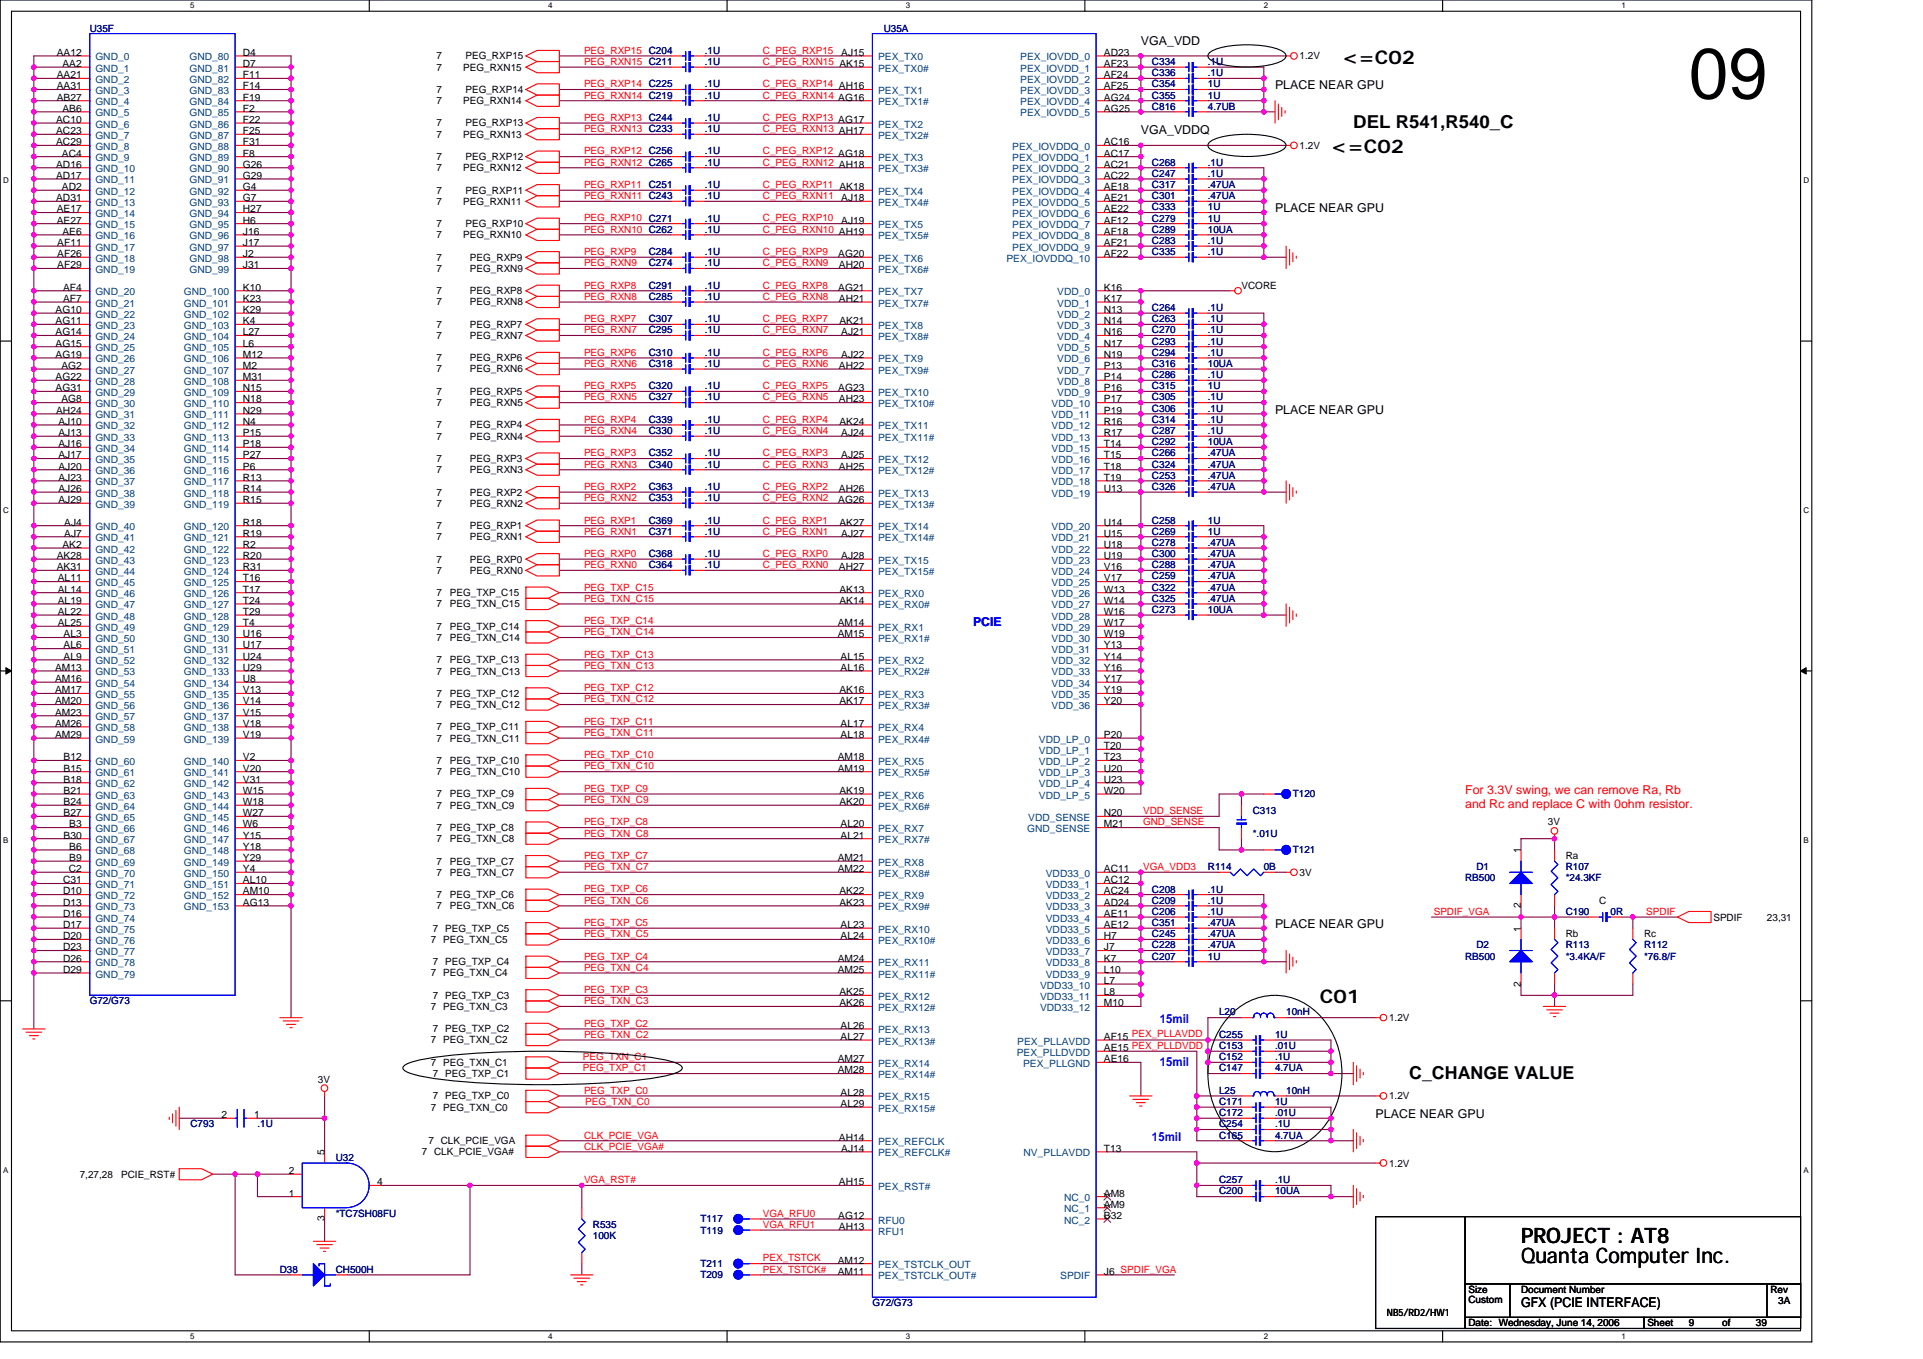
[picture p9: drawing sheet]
<svg xmlns="http://www.w3.org/2000/svg" width="297mm" height="210mm" viewBox="0 0 297 210" stroke-linecap="round" stroke-linejoin="round" font-family="sans-serif">
<defs><g id="words">
<text font-size="11" x="260.9" y="15.2">09</text>
<g font-size="3.3">
<text x="234.9" y="195.1">Quanta Computer Inc.</text>
<text x="234.9" y="192">PROJECT : AT8</text>
</g>
<g font-size="2.9">
<text x="207.3" y="9.8">&lt;=C02</text>
<text x="205.6" y="23.7">&lt;=C02</text>
<text x="203.9" y="154.9">C01</text>
</g>
<g font-size="2.8">
<text x="209" y="19.8">DEL R541,R540_C</text>
<text x="217.7" y="166.6">C_CHANGE VALUE</text>
</g>
<text font-size="2.1" x="234.9" y="201.9">GFX (PCIE INTERFACE)</text>
<g font-size="1.9">
<text x="176.2" y="6.9">VGA_VDD</text>
<text x="197" y="13.8">PLACE NEAR GPU</text>
<text x="176.2" y="20.7">VGA_VDDQ</text>
<text x="197" y="32.8">PLACE NEAR GPU</text>
<text x="197" y="63.9">PLACE NEAR GPU</text>
<text x="197" y="143.3">PLACE NEAR GPU</text>
<text x="212.5" y="172.7">PLACE NEAR GPU</text>
</g>
<g font-size="1.9" fill="#00f">
<text x="150.3" y="96.8">PCIE</text>
<text x="179.2" y="158.1">15mil</text>
<text x="179.2" y="164.6">15mil</text>
<text x="177.9" y="176.2">15mil</text>
</g>
<g font-size="1.9" fill="#f00">
<text x="226.3" y="122.6">For 3.3V swing, we can remove Ra, Rb</text>
<text x="226.3" y="124.8">and Rc and replace C with 0ohm resistor.</text>
</g>
<g font-size="1.5" fill="#000080">
<text x="13.9" y="4.9">U35F</text>
<text x="136.5" y="4.9">U35A</text>
<text x="108.9" y="10">.1U</text>
<text x="108.9" y="8.3">.1U</text>
<text x="177.9" y="11.8">C336</text>
<text x="177.9" y="10">C334</text>
<text x="186.6" y="11.8">.1U</text>
<text x="186.6" y="10">.1U</text>
<text x="108.9" y="15.2">.1U</text>
<text x="108.9" y="13.5">.1U</text>
<text x="177.9" y="17">C816</text>
<text x="177.9" y="13.5">C354</text>
<text x="177.9" y="15.2">C355</text>
<text x="186.6" y="17">4.7UB</text>
<text x="186.6" y="13.5">1U</text>
<text x="186.6" y="15.2">1U</text>
<text x="108.9" y="23.9">.1U</text>
<text x="108.9" y="18.7">.1U</text>
<text x="108.9" y="20.4">.1U</text>
<text x="108.9" y="25.6">.1U</text>
<text x="108.9" y="29">.1U</text>
<text x="177.9" y="27.3">C247</text>
<text x="177.9" y="29">C317</text>
<text x="177.9" y="25.6">C268</text>
<text x="186.6" y="27.3">.1U</text>
<text x="186.6" y="29">.47UA</text>
<text x="186.6" y="25.6">.1U</text>
<text x="108.9" y="30.8">.1U</text>
<text x="108.9" y="34.2">.1U</text>
<text x="108.9" y="35.9">.1U</text>
<text x="177.9" y="32.5">C333</text>
<text x="177.9" y="30.8">C301</text>
<text x="177.9" y="35.9">C289</text>
<text x="177.9" y="34.2">C279</text>
<text x="186.6" y="32.5">1U</text>
<text x="186.6" y="30.8">.47UA</text>
<text x="186.6" y="35.9">10UA</text>
<text x="186.6" y="34.2">1U</text>
<text x="100.2" y="41.1">C274</text>
<text x="100.2" y="39.4">C284</text>
<text x="108.9" y="41.1">.1U</text>
<text x="108.9" y="39.4">.1U</text>
<text x="177.9" y="37.7">C283</text>
<text x="177.9" y="39.4">C335</text>
<text x="186.6" y="37.7">.1U</text>
<text x="186.6" y="39.4">.1U</text>
<text x="100.2" y="44.6">C291</text>
<text x="100.2" y="46.3">C285</text>
<text x="108.9" y="44.6">.1U</text>
<text x="108.9" y="46.3">.1U</text>
<text x="100.2" y="49.8">C307</text>
<text x="100.2" y="51.5">C295</text>
<text x="108.9" y="49.8">.1U</text>
<text x="108.9" y="51.5">.1U</text>
<text x="177.9" y="51.5">C270</text>
<text x="177.9" y="48">C264</text>
<text x="177.9" y="53.2">C293</text>
<text x="177.9" y="49.8">C263</text>
<text x="186.6" y="51.5">.1U</text>
<text x="186.6" y="48">.1U</text>
<text x="186.6" y="53.2">.1U</text>
<text x="186.6" y="49.8">.1U</text>
<text x="100.2" y="56.7">C318</text>
<text x="100.2" y="54.9">C310</text>
<text x="108.9" y="56.7">.1U</text>
<text x="108.9" y="54.9">.1U</text>
<text x="177.9" y="54.9">C294</text>
<text x="177.9" y="58.4">C286</text>
<text x="177.9" y="56.7">C316</text>
<text x="186.6" y="54.9">.1U</text>
<text x="186.6" y="58.4">.1U</text>
<text x="186.6" y="56.7">10UA</text>
<text x="100.2" y="60.1">C320</text>
<text x="100.2" y="65.3">C339</text>
<text x="100.2" y="61.8">C327</text>
<text x="108.9" y="60.1">.1U</text>
<text x="108.9" y="65.3">.1U</text>
<text x="108.9" y="61.8">.1U</text>
<text x="177.9" y="65.3">C314</text>
<text x="177.9" y="61.8">C305</text>
<text x="177.9" y="63.6">C306</text>
<text x="177.9" y="60.1">C315</text>
<text x="186.6" y="65.3">.1U</text>
<text x="186.6" y="61.8">.1U</text>
<text x="186.6" y="63.6">.1U</text>
<text x="186.6" y="60.1">1U</text>
<text x="100.2" y="70.5">C352</text>
<text x="100.2" y="67">C330</text>
<text x="108.9" y="70.5">.1U</text>
<text x="108.9" y="67">.1U</text>
<text x="177.9" y="67">C287</text>
<text x="177.9" y="68.8">C292</text>
<text x="177.9" y="70.5">C266</text>
<text x="186.6" y="67">.1U</text>
<text x="186.6" y="68.8">10UA</text>
<text x="186.6" y="70.5">.47UA</text>
<text x="100.2" y="77.4">C353</text>
<text x="100.2" y="75.7">C363</text>
<text x="100.2" y="72.2">C340</text>
<text x="108.9" y="77.4">.1U</text>
<text x="108.9" y="75.7">.1U</text>
<text x="108.9" y="72.2">.1U</text>
<text x="177.9" y="74">C253</text>
<text x="177.9" y="75.7">C326</text>
<text x="177.9" y="72.2">C324</text>
<text x="186.6" y="74">.47UA</text>
<text x="186.6" y="75.7">.47UA</text>
<text x="186.6" y="72.2">.47UA</text>
<text x="100.2" y="80.9">C369</text>
<text x="100.2" y="82.6">C371</text>
<text x="108.9" y="80.9">.1U</text>
<text x="108.9" y="82.6">.1U</text>
<text x="177.9" y="80.9">C258</text>
<text x="177.9" y="82.6">C269</text>
<text x="186.6" y="80.9">1U</text>
<text x="186.6" y="82.6">1U</text>
<text x="100.2" y="87.8">C364</text>
<text x="100.2" y="86">C368</text>
<text x="108.9" y="87.8">.1U</text>
<text x="108.9" y="86">.1U</text>
<text x="177.9" y="89.5">C259</text>
<text x="177.9" y="86">C300</text>
<text x="177.9" y="87.8">C288</text>
<text x="177.9" y="84.3">C278</text>
<text x="186.6" y="89.5">.47UA</text>
<text x="186.6" y="86">.47UA</text>
<text x="186.6" y="87.8">.47UA</text>
<text x="186.6" y="84.3">.47UA</text>
<text x="177.9" y="92.9">C325</text>
<text x="177.9" y="94.7">C273</text>
<text x="177.9" y="91.2">C322</text>
<text x="186.6" y="92.9">.47UA</text>
<text x="186.6" y="94.7">10UA</text>
<text x="186.6" y="91.2">.47UA</text>
<text x="193.5" y="125.8">C313</text>
<text x="199.7" y="123.2">T120</text>
<text x="193.5" y="129.2">*.01U</text>
<text x="199.7" y="131.8">T121</text>
<text x="177.9" y="137.9">C208</text>
<text x="186.6" y="137.9">.1U</text>
<text x="186.6" y="134.4">R114</text>
<text x="195.2" y="134.4">0B</text>
<text x="226.3" y="136.1">RB500</text>
<text x="228" y="134.4">D1</text>
<text x="241.8" y="134.4">R107</text>
<text x="241.8" y="136.1">*24.3KF</text>
<text x="177.9" y="139.6">C209</text>
<text x="177.9" y="141.3">C206</text>
<text x="177.9" y="143">C351</text>
<text x="186.6" y="139.6">.1U</text>
<text x="186.6" y="141.3">.1U</text>
<text x="186.6" y="143">.47UA</text>
<text x="241.8" y="141.3">C190</text>
<text x="248.8" y="141.3">0R</text>
<text x="177.9" y="148.2">C207</text>
<text x="177.9" y="144.8">C245</text>
<text x="177.9" y="146.5">C228</text>
<text x="186.6" y="148.2">1U</text>
<text x="186.6" y="144.8">.47UA</text>
<text x="186.6" y="146.5">.47UA</text>
<text x="226.3" y="148.2">RB500</text>
<text x="228" y="146.5">D2</text>
<text x="241.8" y="146.5">R113</text>
<text x="241.8" y="148.2">*3.4KA/F</text>
<text x="254" y="146.5">R112</text>
<text x="254" y="148.2">*76.8/F</text>
<text x="13.9" y="155.1">G72/G73</text>
<text x="188.3" y="156.8">L20</text>
<text x="188.3" y="160.3">C255</text>
<text x="197" y="160.3">1U</text>
<text x="198.7" y="156.8">10nH</text>
<text x="188.3" y="163.8">C152</text>
<text x="188.3" y="165.5">C147</text>
<text x="188.3" y="162">C153</text>
<text x="197" y="163.8">.1U</text>
<text x="197" y="165.5">4.7UA</text>
<text x="197" y="162">.01U</text>
<text x="188.3" y="169">L25</text>
<text x="188.3" y="172.4">C172</text>
<text x="188.3" y="170.7">C171</text>
<text x="197" y="172.4">.01U</text>
<text x="197" y="170.7">1U</text>
<text x="198.7" y="169">10nH</text>
<text x="29.4" y="174.1">C793</text>
<text x="39.8" y="174.1">.1U</text>
<text x="51.9" y="179.3">U32</text>
<text x="188.3" y="175.9">C165</text>
<text x="188.3" y="174.1">C254</text>
<text x="197" y="175.9">4.7UA</text>
<text x="197" y="174.1">.1U</text>
<text x="188.3" y="184.5">C200</text>
<text x="188.3" y="182.8">C257</text>
<text x="197" y="184.5">10UA</text>
<text x="197" y="182.8">.1U</text>
<text x="51.9" y="187.9">*TC7SH08FU</text>
<text x="91.6" y="189.7">R535</text>
<text x="91.6" y="191.4">100K</text>
<text x="108.2" y="190.5">T119</text>
<text x="108.2" y="188.8">T117</text>
<text x="43.2" y="196.6">D38</text>
<text x="51.9" y="196.6">CH500H</text>
<text x="108.2" y="197.4">T209</text>
<text x="108.2" y="195.7">T211</text>
<text x="134.8" y="201.8">G72/G73</text>
</g>
<g font-size="1.5">
<text x="8.8" y="8.6">AA12</text>
<text x="9.6" y="10.4">AA2</text>
<text x="37.5" y="8.6">D4</text>
<text x="37.5" y="10.4">D7</text>
<text x="67.4" y="9.2">7</text>
<text x="67.4" y="10.9">7</text>
<text x="71.6" y="10.9">PEG_RXN15</text>
<text x="71.9" y="9.2">PEG_RXP15</text>
<text x="129.9" y="8.6">AJ15</text>
<text x="170.5" y="10.4">AF23</text>
<text x="170.5" y="8.6">AD23</text>
<text x="200.7" y="9.2">1.2V</text>
<text x="8.8" y="12.1">AA21</text>
<text x="8.8" y="13.8">AA31</text>
<text x="8.8" y="15.5">AB27</text>
<text x="9.6" y="17.3">AB6</text>
<text x="37.5" y="12.1">F11</text>
<text x="37.5" y="13.8">F14</text>
<text x="37.5" y="15.5">F19</text>
<text x="37.5" y="17.3">F2</text>
<text x="67.4" y="14.4">7</text>
<text x="67.4" y="16.1">7</text>
<text x="71.6" y="16.1">PEG_RXN14</text>
<text x="71.9" y="14.4">PEG_RXP14</text>
<text x="170.5" y="17.3">AG25</text>
<text x="170.5" y="15.5">AG24</text>
<text x="170.5" y="13.8">AF25</text>
<text x="170.5" y="12.1">AF24</text>
<text x="8.7" y="19">AC10</text>
<text x="8.7" y="20.7">AC23</text>
<text x="8.7" y="22.4">AC29</text>
<text x="37.5" y="19">F22</text>
<text x="37.5" y="20.7">F25</text>
<text x="37.5" y="22.4">F31</text>
<text x="67.4" y="19.5">7</text>
<text x="67.4" y="21.3">7</text>
<text x="71.6" y="21.3">PEG_RXN13</text>
<text x="71.9" y="19.5">PEG_RXP13</text>
<text x="170.5" y="22.4">AC16</text>
<text x="200.7" y="23">1.2V</text>
<text x="8.7" y="25.9">AD16</text>
<text x="8.7" y="27.6">AD17</text>
<text x="9.6" y="24.2">AC4</text>
<text x="9.6" y="29.4">AD2</text>
<text x="37.5" y="24.2">F8</text>
<text x="37.5" y="25.9">G26</text>
<text x="37.5" y="27.6">G29</text>
<text x="37.5" y="29.4">G4</text>
<text x="67.4" y="24.7">7</text>
<text x="67.4" y="29.9">7</text>
<text x="67.4" y="26.5">7</text>
<text x="71.6" y="26.5">PEG_RXN12</text>
<text x="71.9" y="24.7">PEG_RXP12</text>
<text x="71.9" y="29.9">PEG_RXP11</text>
<text x="170.5" y="29.4">AE18</text>
<text x="170.5" y="27.6">AC22</text>
<text x="170.5" y="25.9">AC21</text>
<text x="170.5" y="24.2">AC17</text>
<text x="8.7" y="31.1">AD31</text>
<text x="8.8" y="32.8">AE17</text>
<text x="8.8" y="34.5">AE27</text>
<text x="37.5" y="31.1">G7</text>
<text x="37.5" y="32.8">H27</text>
<text x="37.5" y="34.5">H6</text>
<text x="67.4" y="35.1">7</text>
<text x="67.4" y="31.6">7</text>
<text x="71.6" y="31.6">PEG_RXN11</text>
<text x="71.9" y="35.1">PEG_RXP10</text>
<text x="129.9" y="34.5">AJ19</text>
<text x="129.9" y="31.1">AJ18</text>
<text x="170.5" y="34.5">AF12</text>
<text x="170.5" y="32.8">AE22</text>
<text x="170.5" y="31.1">AE21</text>
<text x="8.8" y="38">AF11</text>
<text x="8.8" y="39.7">AF26</text>
<text x="8.8" y="41.4">AF29</text>
<text x="9.6" y="36.3">AE6</text>
<text x="37.5" y="36.3">J16</text>
<text x="37.5" y="38">J17</text>
<text x="37.5" y="39.7">J2</text>
<text x="37.5" y="41.4">J31</text>
<text x="67.4" y="42">7</text>
<text x="67.4" y="40.3">7</text>
<text x="67.4" y="36.8">7</text>
<text x="71.6" y="36.8">PEG_RXN10</text>
<text x="72.6" y="42">PEG_RXN9</text>
<text x="72.6" y="40.3">PEG_RXP9</text>
<text x="129.5" y="39.7">AG20</text>
<text x="129.6" y="41.4">AH20</text>
<text x="170.5" y="39.7">AF22</text>
<text x="170.5" y="38">AF21</text>
<text x="170.5" y="36.3">AF18</text>
<text x="9.7" y="44.9">AF4</text>
<text x="9.7" y="46.6">AF7</text>
<text x="37.5" y="44.9">K10</text>
<text x="37.5" y="46.6">K23</text>
<text x="67.4" y="45.4">7</text>
<text x="67.4" y="47.2">7</text>
<text x="72.6" y="45.4">PEG_RXP8</text>
<text x="72.6" y="47.2">PEG_RXN8</text>
<text x="129.5" y="44.9">AG21</text>
<text x="129.6" y="46.6">AH21</text>
<text x="170.5" y="46.6">K17</text>
<text x="170.5" y="44.9">K16</text>
<text x="191.8" y="44.6">VCORE</text>
<text x="8.6" y="48.3">AG10</text>
<text x="8.6" y="50.1">AG11</text>
<text x="8.6" y="51.8">AG14</text>
<text x="8.6" y="53.5">AG15</text>
<text x="37.5" y="48.3">K29</text>
<text x="37.5" y="50.1">K4</text>
<text x="37.5" y="51.8">L27</text>
<text x="37.5" y="53.5">L6</text>
<text x="67.4" y="52.4">7</text>
<text x="67.4" y="50.6">7</text>
<text x="72.6" y="52.4">PEG_RXN7</text>
<text x="72.6" y="50.6">PEG_RXP7</text>
<text x="129.7" y="50.1">AK21</text>
<text x="129.9" y="51.8">AJ21</text>
<text x="170.5" y="53.5">N17</text>
<text x="170.5" y="51.8">N16</text>
<text x="170.5" y="50.1">N14</text>
<text x="170.5" y="48.3">N13</text>
<text x="8.6" y="55.3">AG19</text>
<text x="8.6" y="58.7">AG22</text>
<text x="9.5" y="57">AG2</text>
<text x="37.5" y="55.3">M12</text>
<text x="37.5" y="57">M2</text>
<text x="37.5" y="58.7">M31</text>
<text x="67.4" y="57.5">7</text>
<text x="67.4" y="55.8">7</text>
<text x="72.6" y="57.5">PEG_RXN6</text>
<text x="72.6" y="55.8">PEG_RXP6</text>
<text x="129.6" y="57">AH22</text>
<text x="129.9" y="55.3">AJ22</text>
<text x="170.5" y="58.7">P14</text>
<text x="170.5" y="57">P13</text>
<text x="170.5" y="55.3">N19</text>
<text x="8.6" y="60.4">AG31</text>
<text x="8.7" y="63.9">AH24</text>
<text x="9" y="65.6">AJ10</text>
<text x="9.5" y="62.2">AG8</text>
<text x="37.5" y="60.4">N15</text>
<text x="37.5" y="62.2">N18</text>
<text x="37.5" y="63.9">N29</text>
<text x="37.5" y="65.6">N4</text>
<text x="67.4" y="62.7">7</text>
<text x="67.4" y="61">7</text>
<text x="72.6" y="62.7">PEG_RXN5</text>
<text x="72.6" y="61">PEG_RXP5</text>
<text x="129.5" y="60.4">AG23</text>
<text x="129.6" y="62.2">AH23</text>
<text x="129.7" y="65.6">AK24</text>
<text x="170.5" y="65.6">R16</text>
<text x="170.5" y="63.9">P19</text>
<text x="170.5" y="62.2">P17</text>
<text x="170.5" y="60.4">P16</text>
<text x="9" y="67.4">AJ13</text>
<text x="9" y="69.1">AJ16</text>
<text x="9" y="70.8">AJ17</text>
<text x="37.5" y="67.4">P15</text>
<text x="37.5" y="69.1">P18</text>
<text x="37.5" y="70.8">P27</text>
<text x="67.4" y="71.4">7</text>
<text x="67.4" y="66.2">7</text>
<text x="67.4" y="67.9">7</text>
<text x="72.6" y="71.4">PEG_RXP3</text>
<text x="72.6" y="66.2">PEG_RXP4</text>
<text x="72.6" y="67.9">PEG_RXN4</text>
<text x="129.9" y="70.8">AJ25</text>
<text x="129.9" y="67.4">AJ24</text>
<text x="170.5" y="70.8">T15</text>
<text x="170.5" y="69.1">T14</text>
<text x="170.5" y="67.4">R17</text>
<text x="9" y="72.5">AJ20</text>
<text x="9" y="74.3">AJ23</text>
<text x="9" y="76">AJ26</text>
<text x="9" y="77.7">AJ29</text>
<text x="37.5" y="72.5">P6</text>
<text x="37.5" y="74.3">R13</text>
<text x="37.5" y="76">R14</text>
<text x="37.5" y="77.7">R15</text>
<text x="67.4" y="76.5">7</text>
<text x="67.4" y="73.1">7</text>
<text x="72.6" y="76.5">PEG_RXP2</text>
<text x="72.6" y="73.1">PEG_RXN3</text>
<text x="129.5" y="77.7">AG26</text>
<text x="129.6" y="76">AH26</text>
<text x="129.6" y="72.5">AH25</text>
<text x="170.5" y="76">U13</text>
<text x="170.5" y="74.3">T19</text>
<text x="170.5" y="72.5">T18</text>
<text x="9.9" y="81.2">AJ4</text>
<text x="9.9" y="82.9">AJ7</text>
<text x="37.5" y="81.2">R18</text>
<text x="37.5" y="82.9">R19</text>
<text x="67.4" y="81.7">7</text>
<text x="67.4" y="78.3">7</text>
<text x="67.4" y="83.4">7</text>
<text x="72.6" y="81.7">PEG_RXP1</text>
<text x="72.6" y="78.3">PEG_RXN2</text>
<text x="72.6" y="83.4">PEG_RXN1</text>
<text x="129.7" y="81.2">AK27</text>
<text x="129.9" y="82.9">AJ27</text>
<text x="170.5" y="82.9">U15</text>
<text x="170.5" y="81.2">U14</text>
<text x="8.8" y="86.3">AK28</text>
<text x="8.8" y="88.1">AK31</text>
<text x="8.9" y="89.8">AL11</text>
<text x="9.6" y="84.6">AK2</text>
<text x="37.5" y="84.6">R2</text>
<text x="37.5" y="86.3">R20</text>
<text x="37.5" y="88.1">R31</text>
<text x="37.5" y="89.8">T16</text>
<text x="67.4" y="88.6">7</text>
<text x="67.4" y="86.9">7</text>
<text x="72.6" y="88.6">PEG_RXN0</text>
<text x="72.6" y="86.9">PEG_RXP0</text>
<text x="129.6" y="88.1">AH27</text>
<text x="129.9" y="86.3">AJ28</text>
<text x="170.5" y="89.8">V17</text>
<text x="170.5" y="88.1">V16</text>
<text x="170.5" y="86.3">U19</text>
<text x="170.5" y="84.6">U18</text>
<text x="8.9" y="91.5">AL14</text>
<text x="8.9" y="93.3">AL19</text>
<text x="8.9" y="95">AL22</text>
<text x="37.5" y="91.5">T17</text>
<text x="37.5" y="93.3">T24</text>
<text x="37.5" y="95">T29</text>
<text x="67.4" y="93.8">7</text>
<text x="67.4" y="92.1">7</text>
<text x="69.5" y="93.8">PEG_TXN_C15</text>
<text x="69.5" y="92.1">PEG_TXP_C15</text>
<text x="129.7" y="93.3">AK14</text>
<text x="129.7" y="91.5">AK13</text>
<text x="170.5" y="95">W16</text>
<text x="170.5" y="93.3">W14</text>
<text x="170.5" y="91.5">W13</text>
<text x="8.9" y="96.7">AL25</text>
<text x="9.8" y="98.4">AL3</text>
<text x="9.8" y="100.2">AL6</text>
<text x="9.8" y="101.9">AL9</text>
<text x="37.5" y="96.7">T4</text>
<text x="37.5" y="98.4">U16</text>
<text x="37.5" y="100.2">U17</text>
<text x="37.5" y="101.9">U24</text>
<text x="67.4" y="97.3">7</text>
<text x="67.4" y="99">7</text>
<text x="69.5" y="97.3">PEG_TXP_C14</text>
<text x="69.5" y="99">PEG_TXN_C14</text>
<text x="129.4" y="98.4">AM15</text>
<text x="129.4" y="96.7">AM14</text>
<text x="129.8" y="101.9">AL15</text>
<text x="170.5" y="101.9">Y14</text>
<text x="170.5" y="100.2">Y13</text>
<text x="170.5" y="98.4">W19</text>
<text x="170.5" y="96.7">W17</text>
<text x="8.5" y="103.6">AM13</text>
<text x="8.5" y="105.3">AM16</text>
<text x="8.5" y="107.1">AM17</text>
<text x="37.5" y="103.6">U29</text>
<text x="37.5" y="105.3">U8</text>
<text x="37.5" y="107.1">V13</text>
<text x="67.4" y="107.6">7</text>
<text x="67.4" y="102.4">7</text>
<text x="67.4" y="104.2">7</text>
<text x="69.5" y="107.6">PEG_TXP_C12</text>
<text x="69.5" y="102.4">PEG_TXP_C13</text>
<text x="69.5" y="104.2">PEG_TXN_C13</text>
<text x="129.7" y="107.1">AK16</text>
<text x="129.8" y="103.6">AL16</text>
<text x="170.5" y="107.1">Y19</text>
<text x="170.5" y="105.3">Y17</text>
<text x="170.5" y="103.6">Y16</text>
<text x="8.5" y="108.8">AM20</text>
<text x="8.5" y="110.5">AM23</text>
<text x="8.5" y="112.2">AM26</text>
<text x="8.5" y="114">AM29</text>
<text x="37.5" y="108.8">V14</text>
<text x="37.5" y="110.5">V15</text>
<text x="37.5" y="112.2">V18</text>
<text x="37.5" y="114">V19</text>
<text x="67.4" y="112.8">7</text>
<text x="67.4" y="109.3">7</text>
<text x="69.5" y="112.8">PEG_TXP_C11</text>
<text x="69.5" y="109.3">PEG_TXN_C12</text>
<text x="129.7" y="108.8">AK17</text>
<text x="129.8" y="114">AL18</text>
<text x="129.8" y="112.2">AL17</text>
<text x="170.5" y="108.8">Y20</text>
<text x="170.5" y="114">P20</text>
<text x="9.8" y="117.4">B12</text>
<text x="9.8" y="119.2">B15</text>
<text x="37.5" y="117.4">V2</text>
<text x="37.5" y="119.2">V20</text>
<text x="67.4" y="118">7</text>
<text x="67.4" y="119.7">7</text>
<text x="67.4" y="114.5">7</text>
<text x="69.5" y="118">PEG_TXP_C10</text>
<text x="69.5" y="119.7">PEG_TXN_C10</text>
<text x="69.5" y="114.5">PEG_TXN_C11</text>
<text x="129.4" y="119.2">AM19</text>
<text x="129.4" y="117.4">AM18</text>
<text x="170.5" y="119.2">U20</text>
<text x="170.5" y="117.4">T23</text>
<text x="170.5" y="115.7">T20</text>
<text x="9.8" y="120.9">B18</text>
<text x="9.8" y="122.6">B21</text>
<text x="9.8" y="124.4">B24</text>
<text x="37.5" y="120.9">V31</text>
<text x="37.5" y="122.6">W15</text>
<text x="37.5" y="124.4">W18</text>
<text x="67.4" y="123.2">7</text>
<text x="67.4" y="124.9">7</text>
<text x="69.5" y="123.2">PEG_TXP_C9</text>
<text x="69.5" y="124.9">PEG_TXN_C9</text>
<text x="129.7" y="124.4">AK20</text>
<text x="129.7" y="122.6">AK19</text>
<text x="170.5" y="122.6">W20</text>
<text x="170.5" y="120.9">U23</text>
<text x="9.8" y="126.1">B27</text>
<text x="9.8" y="129.5">B30</text>
<text x="10.7" y="127.8">B3</text>
<text x="10.7" y="131.3">B6</text>
<text x="37.5" y="126.1">W27</text>
<text x="37.5" y="127.8">W6</text>
<text x="37.5" y="129.5">Y15</text>
<text x="37.5" y="131.3">Y18</text>
<text x="67.4" y="128.4">7</text>
<text x="67.4" y="130.1">7</text>
<text x="69.5" y="128.4">PEG_TXP_C8</text>
<text x="69.5" y="130.1">PEG_TXN_C8</text>
<text x="129.8" y="129.5">AL21</text>
<text x="129.8" y="127.8">AL20</text>
<text x="170.5" y="127.8">M21</text>
<text x="170.5" y="126.1">N20</text>
<text x="234.9" y="131.8" transform="rotate(-90 234.9 131.8)">1</text>
<text x="239.1" y="127.5">3V</text>
<text x="9.7" y="136.4">C31</text>
<text x="10.6" y="134.7">C2</text>
<text x="10.7" y="133">B9</text>
<text x="37.5" y="133">Y29</text>
<text x="37.5" y="134.7">Y4</text>
<text x="37.5" y="136.4">AL10</text>
<text x="67.4" y="135.3">7</text>
<text x="67.4" y="133.5">7</text>
<text x="69.5" y="135.3">PEG_TXN_C7</text>
<text x="69.5" y="133.5">PEG_TXP_C7</text>
<text x="129.4" y="134.7">AM22</text>
<text x="129.4" y="133">AM21</text>
<text x="170.5" y="136.4">AC12</text>
<text x="170.5" y="134.7">AC11</text>
<text x="200.7" y="135.3">3V</text>
<text x="241.8" y="132.7">Ra</text>
<text x="9.7" y="138.2">D10</text>
<text x="9.7" y="139.9">D13</text>
<text x="9.7" y="141.6">D16</text>
<text x="9.7" y="143.3">D17</text>
<text x="37.5" y="138.2">AM10</text>
<text x="37.5" y="139.9">AG13</text>
<text x="66.9" y="143.9">7 PEG_TXP_C5</text>
<text x="67.4" y="140.4">7</text>
<text x="67.4" y="138.7">7</text>
<text x="69.5" y="140.4">PEG_TXN_C6</text>
<text x="69.5" y="138.7">PEG_TXP_C6</text>
<text x="129.7" y="139.9">AK23</text>
<text x="129.7" y="138.2">AK22</text>
<text x="129.8" y="143.3">AL23</text>
<text x="170.5" y="143.3">AE12</text>
<text x="170.5" y="141.6">AE11</text>
<text x="170.5" y="139.9">AD24</text>
<text x="170.5" y="138.2">AC24</text>
<text x="234.9" y="143.9" transform="rotate(-90 234.9 143.9)">1</text>
<text x="234.9" y="140.3" transform="rotate(-90 234.9 140.3)">2</text>
<text x="247" y="139.6">C</text>
<text x="264.7" y="142.2">SPDIF</text>
<text x="272.9" y="142.2">23,31</text>
<text x="9.7" y="145.1">D20</text>
<text x="9.7" y="146.8">D23</text>
<text x="9.7" y="148.5">D26</text>
<text x="66.5" y="145.6">7 PEG_TXN_C5</text>
<text x="66.9" y="149.1">7 PEG_TXP_C4</text>
<text x="129.4" y="148.5">AM24</text>
<text x="129.8" y="145.1">AL24</text>
<text x="170.5" y="148.5">K7</text>
<text x="170.5" y="146.8">J7</text>
<text x="170.5" y="145.1">H7</text>
<text x="241.8" y="144.8">Rb</text>
<text x="254" y="144.8">Rc</text>
<text x="9.7" y="150.3">D29</text>
<text x="66.5" y="156">7 PEG_TXN_C3</text>
<text x="66.5" y="150.8">7 PEG_TXN_C4</text>
<text x="66.9" y="154.3">7 PEG_TXP_C3</text>
<text x="129.4" y="150.3">AM25</text>
<text x="129.7" y="155.4">AK26</text>
<text x="129.7" y="153.7">AK25</text>
<text x="170.5" y="155.4">M10</text>
<text x="170.5" y="153.7">L8</text>
<text x="170.5" y="152">L7</text>
<text x="170.5" y="150.3">L10</text>
<text x="234.9" y="152.4" transform="rotate(-90 234.9 152.4)">2</text>
<text x="66.5" y="161.2">7 PEG_TXN_C2</text>
<text x="66.9" y="159.4">7 PEG_TXP_C2</text>
<text x="129.8" y="160.6">AL27</text>
<text x="129.8" y="158.9">AL26</text>
<text x="170.5" y="160.6">AF15</text>
<text x="214.6" y="157.7">1.2V</text>
<text x="49.1" y="167.2">3V</text>
<text x="66.5" y="164.6">7 PEG_TXN_C1</text>
<text x="66.9" y="166.3">7 PEG_TXP_C1</text>
<text x="129.4" y="165.8">AM28</text>
<text x="129.4" y="164.1">AM27</text>
<text x="170.5" y="162.3">AE15 PEX_PLLDVDD</text>
<text x="170.5" y="164.1">AE16</text>
<text x="34.2" y="172.7">2</text>
<text x="39.3" y="172.7">1</text>
<text x="66.5" y="171.5">7 PEG_TXN_C0</text>
<text x="66.9" y="169.8">7 PEG_TXP_C0</text>
<text x="129.8" y="171">AL29</text>
<text x="129.8" y="169.2">AL28</text>
<text x="214.6" y="169.8">1.2V</text>
<text x="50.1" y="178.4" transform="rotate(-90 50.1 178.4)">5</text>
<text x="65.2" y="178.4">7 CLK_PCIE_VGA#</text>
<text x="66.2" y="176.7">7 CLK_PCIE_VGA</text>
<text x="129.6" y="176.2">AH14</text>
<text x="129.9" y="177.9">AJ14</text>
<text x="170.5" y="177.9">T13</text>
<text x="12.3" y="181.9">7,27,28</text>
<text x="18.7" y="181.9">PCIE_RST#</text>
<text x="44.6" y="181.3">2</text>
<text x="44.6" y="184.8">1</text>
<text x="58.2" y="183.1">4</text>
<text x="129.6" y="183.1">AH15</text>
<text x="170.5" y="184.8">AM8</text>
<text x="214.6" y="180.2">1.2V</text>
<text x="50.1" y="188.6" transform="rotate(-90 50.1 188.6)">3</text>
<text x="129.5" y="188.3">AG12</text>
<text x="129.6" y="190">AH13</text>
<text x="170.5" y="188.3">B32</text>
<text x="170.5" y="186.5">AM9</text>
<text x="129.4" y="196.9">AM11</text>
<text x="129.4" y="195.2">AM12</text>
<text x="170.5" y="196.9">J6 SPDIF_VGA</text>
<text x="214.2" y="203.2">NB5/RD2/HW1</text>
<text x="226.8" y="199.7">Size</text>
<text x="226.8" y="201.3">Custom</text>
<text x="234.9" y="199.7">Document Number</text>
<text x="273.5" y="199.7">Rev</text>
<text x="274.7" y="201.4">3A</text>
<text x="226.8" y="204.9">Date: Wednesday, June 14, 2006</text>
<text x="254.5" y="204.9">Sheet</text>
<text x="260.9" y="204.9">9</text>
<text x="266" y="204.9">of</text>
<text x="271.2" y="204.9">39</text>
</g>
<g font-size="1.5" fill="#004080">
<text x="14.7" y="9.3">GND_0</text>
<text x="14.7" y="11.1">GND_1</text>
<text x="29.3" y="9.3">GND_80</text>
<text x="29.3" y="11.1">GND_81</text>
<text x="135.6" y="11.1">PEX_TX0#</text>
<text x="135.6" y="9.3">PEX_TX0</text>
<text x="157.6" y="11.1">PEX_IOVDD_1</text>
<text x="157.6" y="9.3">PEX_IOVDD_0</text>
<text x="14.7" y="12.8">GND_2</text>
<text x="14.7" y="14.5">GND_3</text>
<text x="14.7" y="16.3">GND_4</text>
<text x="14.7" y="18">GND_5</text>
<text x="29.3" y="12.8">GND_82</text>
<text x="29.3" y="14.5">GND_83</text>
<text x="29.3" y="16.3">GND_84</text>
<text x="29.3" y="18">GND_85</text>
<text x="135.6" y="16.3">PEX_TX1#</text>
<text x="135.6" y="14.5">PEX_TX1</text>
<text x="157.6" y="18">PEX_IOVDD_5</text>
<text x="157.6" y="16.3">PEX_IOVDD_4</text>
<text x="157.6" y="14.5">PEX_IOVDD_3</text>
<text x="157.6" y="12.8">PEX_IOVDD_2</text>
<text x="14.7" y="19.7">GND_6</text>
<text x="14.7" y="21.4">GND_7</text>
<text x="14.7" y="23.2">GND_8</text>
<text x="29.3" y="19.7">GND_86</text>
<text x="29.3" y="21.4">GND_87</text>
<text x="29.3" y="23.2">GND_88</text>
<text x="135.6" y="21.4">PEX_TX2#</text>
<text x="135.6" y="19.7">PEX_TX2</text>
<text x="156.4" y="23.2">PEX_IOVDDQ_0</text>
<text x="14.7" y="24.9">GND_9</text>
<text x="14.7" y="26.6">GND_10</text>
<text x="14.7" y="28.3">GND_11</text>
<text x="29.3" y="24.9">GND_89</text>
<text x="29.3" y="26.6">GND_90</text>
<text x="29.3" y="28.3">GND_91</text>
<text x="135.6" y="26.6">PEX_TX3#</text>
<text x="135.6" y="24.9">PEX_TX3</text>
<text x="156.4" y="28.3">PEX_IOVDDQ_3</text>
<text x="156.4" y="26.6">PEX_IOVDDQ_2</text>
<text x="156.4" y="24.9">PEX_IOVDDQ_1</text>
<text x="14.7" y="30.1">GND_12</text>
<text x="14.7" y="31.8">GND_13</text>
<text x="14.7" y="33.5">GND_14</text>
<text x="14.7" y="35.2">GND_15</text>
<text x="29.3" y="30.1">GND_92</text>
<text x="29.3" y="31.8">GND_93</text>
<text x="29.3" y="33.5">GND_94</text>
<text x="29.3" y="35.2">GND_95</text>
<text x="135.6" y="35.2">PEX_TX5</text>
<text x="135.6" y="31.8">PEX_TX4#</text>
<text x="135.6" y="30.1">PEX_TX4</text>
<text x="156.4" y="35.2">PEX_IOVDDQ_7</text>
<text x="156.4" y="33.5">PEX_IOVDDQ_6</text>
<text x="156.4" y="31.8">PEX_IOVDDQ_5</text>
<text x="156.4" y="30.1">PEX_IOVDDQ_4</text>
<text x="14.7" y="37">GND_16</text>
<text x="14.7" y="38.7">GND_17</text>
<text x="14.7" y="40.4">GND_18</text>
<text x="29.3" y="37">GND_96</text>
<text x="29.3" y="38.7">GND_97</text>
<text x="29.3" y="40.4">GND_98</text>
<text x="135.6" y="40.4">PEX_TX6</text>
<text x="135.6" y="37">PEX_TX5#</text>
<text x="155.5" y="40.4">PEX_IOVDDQ_10</text>
<text x="156.4" y="38.7">PEX_IOVDDQ_9</text>
<text x="156.4" y="37">PEX_IOVDDQ_8</text>
<text x="14.7" y="42.2">GND_19</text>
<text x="14.7" y="45.6">GND_20</text>
<text x="14.7" y="47.3">GND_21</text>
<text x="28.4" y="45.6">GND_100</text>
<text x="28.4" y="47.3">GND_101</text>
<text x="29.3" y="42.2">GND_99</text>
<text x="135.6" y="47.3">PEX_TX7#</text>
<text x="135.6" y="45.6">PEX_TX7</text>
<text x="135.6" y="42.2">PEX_TX6#</text>
<text x="163.3" y="47.3">VDD_1</text>
<text x="163.3" y="45.6">VDD_0</text>
<text x="14.7" y="49.1">GND_22</text>
<text x="14.7" y="50.8">GND_23</text>
<text x="14.7" y="52.5">GND_24</text>
<text x="28.4" y="49.1">GND_102</text>
<text x="28.4" y="50.8">GND_103</text>
<text x="28.4" y="52.5">GND_104</text>
<text x="135.6" y="52.5">PEX_TX8#</text>
<text x="135.6" y="50.8">PEX_TX8</text>
<text x="163.3" y="52.5">VDD_4</text>
<text x="163.3" y="50.8">VDD_3</text>
<text x="163.3" y="49.1">VDD_2</text>
<text x="14.7" y="54.3">GND_25</text>
<text x="14.7" y="56">GND_26</text>
<text x="14.7" y="57.7">GND_27</text>
<text x="14.7" y="59.4">GND_28</text>
<text x="28.4" y="54.3">GND_105</text>
<text x="28.4" y="56">GND_106</text>
<text x="28.4" y="57.7">GND_107</text>
<text x="28.4" y="59.4">GND_108</text>
<text x="135.6" y="57.7">PEX_TX9#</text>
<text x="135.6" y="56">PEX_TX9</text>
<text x="163.3" y="59.4">VDD_8</text>
<text x="163.3" y="57.7">VDD_7</text>
<text x="163.3" y="56">VDD_6</text>
<text x="163.3" y="54.3">VDD_5</text>
<text x="14.7" y="61.2">GND_29</text>
<text x="14.7" y="62.9">GND_30</text>
<text x="14.7" y="64.6">GND_31</text>
<text x="28.4" y="61.2">GND_109</text>
<text x="28.4" y="62.9">GND_110</text>
<text x="28.4" y="64.6">GND_111</text>
<text x="135.6" y="62.9">PEX_TX10#</text>
<text x="135.6" y="61.2">PEX_TX10</text>
<text x="162.4" y="64.6">VDD_11</text>
<text x="162.4" y="62.9">VDD_10</text>
<text x="163.3" y="61.2">VDD_9</text>
<text x="14.7" y="66.3">GND_32</text>
<text x="14.7" y="68.1">GND_33</text>
<text x="14.7" y="69.8">GND_34</text>
<text x="14.7" y="71.5">GND_35</text>
<text x="28.4" y="66.3">GND_112</text>
<text x="28.4" y="68.1">GND_113</text>
<text x="28.4" y="69.8">GND_114</text>
<text x="28.4" y="71.5">GND_115</text>
<text x="135.6" y="71.5">PEX_TX12</text>
<text x="135.6" y="68.1">PEX_TX11#</text>
<text x="135.6" y="66.3">PEX_TX11</text>
<text x="162.4" y="71.5">VDD_16</text>
<text x="162.4" y="69.8">VDD_15</text>
<text x="162.4" y="68.1">VDD_13</text>
<text x="162.4" y="66.3">VDD_12</text>
<text x="14.7" y="73.3">GND_36</text>
<text x="14.7" y="75">GND_37</text>
<text x="14.7" y="76.7">GND_38</text>
<text x="28.4" y="73.3">GND_116</text>
<text x="28.4" y="75">GND_117</text>
<text x="28.4" y="76.7">GND_118</text>
<text x="135.6" y="76.7">PEX_TX13</text>
<text x="135.6" y="73.3">PEX_TX12#</text>
<text x="162.4" y="76.7">VDD_19</text>
<text x="162.4" y="75">VDD_18</text>
<text x="162.4" y="73.3">VDD_17</text>
<text x="14.7" y="78.4">GND_39</text>
<text x="14.7" y="81.9">GND_40</text>
<text x="14.7" y="83.6">GND_41</text>
<text x="28.4" y="78.4">GND_119</text>
<text x="28.4" y="81.9">GND_120</text>
<text x="28.4" y="83.6">GND_121</text>
<text x="135.6" y="83.6">PEX_TX14#</text>
<text x="135.6" y="81.9">PEX_TX14</text>
<text x="135.6" y="78.4">PEX_TX13#</text>
<text x="162.4" y="83.6">VDD_21</text>
<text x="162.4" y="81.9">VDD_20</text>
<text x="14.7" y="85.3">GND_42</text>
<text x="14.7" y="87.1">GND_43</text>
<text x="14.7" y="88.8">GND_44</text>
<text x="28.4" y="85.3">GND_122</text>
<text x="28.4" y="87.1">GND_123</text>
<text x="28.4" y="88.8">GND_124</text>
<text x="135.6" y="88.8">PEX_TX15#</text>
<text x="135.6" y="87.1">PEX_TX15</text>
<text x="162.4" y="88.8">VDD_24</text>
<text x="162.4" y="87.1">VDD_23</text>
<text x="162.4" y="85.3">VDD_22</text>
<text x="14.7" y="90.5">GND_45</text>
<text x="14.7" y="92.2">GND_46</text>
<text x="14.7" y="94">GND_47</text>
<text x="14.7" y="95.7">GND_48</text>
<text x="28.4" y="90.5">GND_125</text>
<text x="28.4" y="92.2">GND_126</text>
<text x="28.4" y="94">GND_127</text>
<text x="28.4" y="95.7">GND_128</text>
<text x="135.6" y="94">PEX_RX0#</text>
<text x="135.6" y="92.2">PEX_RX0</text>
<text x="162.4" y="95.7">VDD_28</text>
<text x="162.4" y="94">VDD_27</text>
<text x="162.4" y="92.2">VDD_26</text>
<text x="162.4" y="90.5">VDD_25</text>
<text x="14.7" y="97.4">GND_49</text>
<text x="14.7" y="99.2">GND_50</text>
<text x="14.7" y="100.9">GND_51</text>
<text x="28.4" y="97.4">GND_129</text>
<text x="28.4" y="99.2">GND_130</text>
<text x="28.4" y="100.9">GND_131</text>
<text x="135.6" y="99.2">PEX_RX1#</text>
<text x="135.6" y="97.4">PEX_RX1</text>
<text x="162.4" y="100.9">VDD_31</text>
<text x="162.4" y="99.2">VDD_30</text>
<text x="162.4" y="97.4">VDD_29</text>
<text x="14.7" y="102.6">GND_52</text>
<text x="14.7" y="104.3">GND_53</text>
<text x="14.7" y="106.1">GND_54</text>
<text x="14.7" y="107.8">GND_55</text>
<text x="28.4" y="102.6">GND_132</text>
<text x="28.4" y="104.3">GND_133</text>
<text x="28.4" y="106.1">GND_134</text>
<text x="28.4" y="107.8">GND_135</text>
<text x="135.6" y="107.8">PEX_RX3</text>
<text x="135.6" y="104.3">PEX_RX2#</text>
<text x="135.6" y="102.6">PEX_RX2</text>
<text x="162.4" y="107.8">VDD_35</text>
<text x="162.4" y="106.1">VDD_34</text>
<text x="162.4" y="104.3">VDD_33</text>
<text x="162.4" y="102.6">VDD_32</text>
<text x="14.7" y="109.5">GND_56</text>
<text x="14.7" y="111.3">GND_57</text>
<text x="14.7" y="113">GND_58</text>
<text x="28.4" y="109.5">GND_136</text>
<text x="28.4" y="111.3">GND_137</text>
<text x="28.4" y="113">GND_138</text>
<text x="135.6" y="113">PEX_RX4</text>
<text x="135.6" y="109.5">PEX_RX3#</text>
<text x="162.4" y="109.5">VDD_36</text>
<text x="14.7" y="114.7">GND_59</text>
<text x="14.7" y="118.2">GND_60</text>
<text x="14.7" y="119.9">GND_61</text>
<text x="28.4" y="114.7">GND_139</text>
<text x="28.4" y="118.2">GND_140</text>
<text x="28.4" y="119.9">GND_141</text>
<text x="135.6" y="119.9">PEX_RX5#</text>
<text x="135.6" y="118.2">PEX_RX5</text>
<text x="135.6" y="114.7">PEX_RX4#</text>
<text x="160.5" y="119.9">VDD_LP_3</text>
<text x="160.5" y="118.2">VDD_LP_2</text>
<text x="160.5" y="116.4">VDD_LP_1</text>
<text x="160.5" y="114.7">VDD_LP_0</text>
<text x="14.7" y="121.6">GND_62</text>
<text x="14.7" y="123.3">GND_63</text>
<text x="14.7" y="125.1">GND_64</text>
<text x="28.4" y="121.6">GND_142</text>
<text x="28.4" y="123.3">GND_143</text>
<text x="28.4" y="125.1">GND_144</text>
<text x="135.6" y="125.1">PEX_RX6#</text>
<text x="135.6" y="123.3">PEX_RX6</text>
<text x="160.5" y="123.3">VDD_LP_5</text>
<text x="160.5" y="121.6">VDD_LP_4</text>
<text x="14.7" y="126.8">GND_65</text>
<text x="14.7" y="128.5">GND_66</text>
<text x="14.7" y="130.2">GND_67</text>
<text x="14.7" y="132">GND_68</text>
<text x="28.4" y="126.8">GND_145</text>
<text x="28.4" y="128.5">GND_146</text>
<text x="28.4" y="130.2">GND_147</text>
<text x="28.4" y="132">GND_148</text>
<text x="135.6" y="130.2">PEX_RX7#</text>
<text x="135.6" y="128.5">PEX_RX7</text>
<text x="158.7" y="128.5">GND_SENSE</text>
<text x="158.8" y="126.8">VDD_SENSE</text>
<text x="14.7" y="133.7">GND_69</text>
<text x="14.7" y="135.4">GND_70</text>
<text x="14.7" y="137.2">GND_71</text>
<text x="28.4" y="133.7">GND_149</text>
<text x="28.4" y="135.4">GND_150</text>
<text x="28.4" y="137.2">GND_151</text>
<text x="135.6" y="135.4">PEX_RX8#</text>
<text x="135.6" y="133.7">PEX_RX8</text>
<text x="161.5" y="137.2">VDD33_1</text>
<text x="161.5" y="135.4">VDD33_0</text>
<text x="14.7" y="138.9">GND_72</text>
<text x="14.7" y="140.6">GND_73</text>
<text x="14.7" y="142.3">GND_74</text>
<text x="28.4" y="138.9">GND_152</text>
<text x="28.4" y="140.6">GND_153</text>
<text x="135.6" y="140.6">PEX_RX9#</text>
<text x="135.6" y="138.9">PEX_RX9</text>
<text x="161.5" y="142.3">VDD33_4</text>
<text x="161.5" y="140.6">VDD33_3</text>
<text x="161.5" y="138.9">VDD33_2</text>
<text x="14.7" y="144.1">GND_75</text>
<text x="14.7" y="145.8">GND_76</text>
<text x="14.7" y="147.5">GND_77</text>
<text x="14.7" y="149.2">GND_78</text>
<text x="135.6" y="149.2">PEX_RX11</text>
<text x="135.6" y="145.8">PEX_RX10#</text>
<text x="135.6" y="144.1">PEX_RX10</text>
<text x="161.5" y="149.2">VDD33_8</text>
<text x="161.5" y="147.5">VDD33_7</text>
<text x="161.5" y="145.8">VDD33_6</text>
<text x="161.5" y="144.1">VDD33_5</text>
<text x="14.7" y="151">GND_79</text>
<text x="135.6" y="154.4">PEX_RX12</text>
<text x="135.6" y="151">PEX_RX11#</text>
<text x="160.7" y="154.4">VDD33_11</text>
<text x="160.7" y="152.7">VDD33_10</text>
<text x="161.5" y="151">VDD33_9</text>
<text x="135.6" y="161.3">PEX_RX13#</text>
<text x="135.6" y="159.6">PEX_RX13</text>
<text x="135.6" y="156.1">PEX_RX12#</text>
<text x="157.1" y="161.3">PEX_PLLAVDD</text>
<text x="160.7" y="156.1">VDD33_12</text>
<text x="135.6" y="166.5">PEX_RX14#</text>
<text x="135.6" y="164.8">PEX_RX14</text>
<text x="157.1" y="163.1">PEX_PLLDVDD</text>
<text x="158" y="164.8">PEX_PLLGND</text>
<text x="135.6" y="171.7">PEX_RX15#</text>
<text x="135.6" y="170">PEX_RX15</text>
<text x="135.6" y="178.6">PEX_REFCLK#</text>
<text x="135.6" y="176.9">PEX_REFCLK</text>
<text x="158.1" y="178.6">NV_PLLAVDD</text>
<text x="135.6" y="183.8">PEX_RST#</text>
<text x="164.4" y="185.5">NC_0</text>
<text x="135.6" y="190.7">RFU1</text>
<text x="135.6" y="189">RFU0</text>
<text x="164.4" y="189">NC_2</text>
<text x="164.4" y="187.2">NC_1</text>
<text x="135.6" y="197.6">PEX_TSTCLK_OUT#</text>
<text x="135.6" y="195.9">PEX_TSTCLK_OUT</text>
<text x="163.8" y="197.6">SPDIF</text>
</g>
<g font-size="1.5" fill="#f00">
<text x="90.2" y="10">PEG_RXN15 C211</text>
<text x="90.2" y="8.3">PEG_RXP15 C204</text>
<text x="117.8" y="8.3">C_PEG_RXP15</text>
<text x="117.8" y="10">C_PEG_RXN15 AK15</text>
<text x="90.2" y="13.5">PEG_RXP14 C225</text>
<text x="90.2" y="15.2">PEG_RXN14 C219</text>
<text x="117.8" y="15.2">C_PEG_RXN14 AG16</text>
<text x="117.8" y="13.5">C_PEG_RXP14 AH16</text>
<text x="90.2" y="23.9">PEG_RXP12 C256</text>
<text x="90.2" y="18.7">PEG_RXP13 C244</text>
<text x="90.2" y="20.4">PEG_RXN13 C233</text>
<text x="117.8" y="23.9">C_PEG_RXP12 AG18</text>
<text x="117.8" y="20.4">C_PEG_RXN13 AH17</text>
<text x="117.8" y="18.7">C_PEG_RXP13 AG17</text>
<text x="90.2" y="29">PEG_RXP11 C251</text>
<text x="90.2" y="25.6">PEG_RXN12 C265</text>
<text x="117.8" y="29">C_PEG_RXP11 AK18</text>
<text x="117.8" y="25.6">C_PEG_RXN12 AH18</text>
<text x="90.2" y="34.2">PEG_RXP10 C271</text>
<text x="90.2" y="30.8">PEG_RXN11 C243</text>
<text x="90.2" y="35.9">PEG_RXN10 C262</text>
<text x="117.8" y="34.2">C_PEG_RXP10</text>
<text x="117.8" y="30.8">C_PEG_RXN11</text>
<text x="117.8" y="35.9">C_PEG_RXN10 AH19</text>
<text x="90.2" y="41.1">PEG_RXN9</text>
<text x="90.2" y="39.4">PEG_RXP9</text>
<text x="117.8" y="41.1">C_PEG_RXN9</text>
<text x="117.8" y="39.4">C_PEG_RXP9</text>
<text x="90.2" y="46.3">PEG_RXN8</text>
<text x="90.2" y="44.6">PEG_RXP8</text>
<text x="117.8" y="46.3">C_PEG_RXN8</text>
<text x="117.8" y="44.6">C_PEG_RXP8</text>
<text x="90.2" y="51.5">PEG_RXN7</text>
<text x="90.2" y="49.8">PEG_RXP7</text>
<text x="117.8" y="51.5">C_PEG_RXN7</text>
<text x="117.8" y="49.8">C_PEG_RXP7</text>
<text x="90.2" y="56.7">PEG_RXN6</text>
<text x="90.2" y="54.9">PEG_RXP6</text>
<text x="117.8" y="54.9">C_PEG_RXP6</text>
<text x="117.8" y="56.7">C_PEG_RXN6</text>
<text x="90.2" y="61.8">PEG_RXN5</text>
<text x="90.2" y="65.3">PEG_RXP4</text>
<text x="90.2" y="60.1">PEG_RXP5</text>
<text x="117.8" y="65.3">C_PEG_RXP4</text>
<text x="117.8" y="61.8">C_PEG_RXN5</text>
<text x="117.8" y="60.1">C_PEG_RXP5</text>
<text x="90.2" y="70.5">PEG_RXP3</text>
<text x="90.2" y="67">PEG_RXN4</text>
<text x="117.8" y="67">C_PEG_RXN4</text>
<text x="117.8" y="70.5">C_PEG_RXP3</text>
<text x="90.2" y="77.4">PEG_RXN2</text>
<text x="90.2" y="72.2">PEG_RXN3</text>
<text x="90.2" y="75.7">PEG_RXP2</text>
<text x="117.8" y="75.7">C_PEG_RXP2</text>
<text x="117.8" y="77.4">C_PEG_RXN2</text>
<text x="117.8" y="72.2">C_PEG_RXN3</text>
<text x="90.2" y="82.6">PEG_RXN1</text>
<text x="90.2" y="80.9">PEG_RXP1</text>
<text x="117.8" y="80.9">C_PEG_RXP1</text>
<text x="117.8" y="82.6">C_PEG_RXN1</text>
<text x="90.2" y="86">PEG_RXP0</text>
<text x="90.2" y="87.8">PEG_RXN0</text>
<text x="117.8" y="86">C_PEG_RXP0</text>
<text x="117.8" y="87.8">C_PEG_RXN0</text>
<text x="90.2" y="91.2">PEG_TXP_C15</text>
<text x="90.2" y="92.9">PEG_TXN_C15</text>
<text x="90.2" y="96.4">PEG_TXP_C14</text>
<text x="90.2" y="101.6">PEG_TXP_C13</text>
<text x="90.2" y="98.1">PEG_TXN_C14</text>
<text x="90.2" y="106.8">PEG_TXP_C12</text>
<text x="90.2" y="103.3">PEG_TXN_C13</text>
<text x="90.2" y="108.5">PEG_TXN_C12</text>
<text x="90.2" y="113.7">PEG_TXN_C11</text>
<text x="90.2" y="111.9">PEG_TXP_C11</text>
<text x="90.2" y="118.9">PEG_TXN_C10</text>
<text x="90.2" y="117.1">PEG_TXP_C10</text>
<text x="90.2" y="122.3">PEG_TXP_C9</text>
<text x="90.2" y="124">PEG_TXN_C9</text>
<text x="176.6" y="125.8">VDD_SENSE</text>
<text x="90.2" y="127.5">PEG_TXP_C8</text>
<text x="90.2" y="129.2">PEG_TXN_C8</text>
<text x="176.6" y="127.5">GND_SENSE</text>
<text x="90.2" y="137.8">PEG_TXP_C6</text>
<text x="90.2" y="134.4">PEG_TXN_C7</text>
<text x="90.2" y="132.7">PEG_TXP_C7</text>
<text x="176.6" y="134.4">VGA_VDD3</text>
<text x="90.2" y="143">PEG_TXP_C5</text>
<text x="90.2" y="139.6">PEG_TXN_C6</text>
<text x="221.5" y="141.3">SPDIF_VGA</text>
<text x="254.3" y="141.3">SPDIF</text>
<text x="90.2" y="144.8">PEG_TXN_C5</text>
<text x="90.2" y="149.9">PEG_TXN_C4</text>
<text x="90.2" y="148.2">PEG_TXP_C4</text>
<text x="90.2" y="153.4">PEG_TXP_C3</text>
<text x="90.2" y="155.1">PEG_TXN_C3</text>
<text x="90.2" y="158.6">PEG_TXP_C2</text>
<text x="90.2" y="160.3">PEG_TXN_C2</text>
<text x="174.8" y="160.1">PEX_PLLAVDD</text>
<text x="90" y="163.7">PEG_TXN_C1</text>
<text x="90" y="165.5">PEG_TXP_C1</text>
<text x="90.2" y="168.9">PEG_TXP_C0</text>
<text x="90.4" y="170.7">PEG_TXN_C0</text>
<text x="90.2" y="175.9">CLK_PCIE_VGA</text>
<text x="90.2" y="177.6">CLK_PCIE_VGA#</text>
<text x="90.2" y="182.8">VGA_RST#</text>
<text x="117.8" y="189.7">VGA_RFU1</text>
<text x="117.8" y="187.9">VGA_RFU0</text>
<text x="117.8" y="196.6">PEX_TSTCK#</text>
<text x="117.8" y="194.8">PEX_TSTCK</text>
</g>
<g font-size="1.2">
<text x="29.4" y="1.3">5</text>
<text x="84.7" y="1.3">4</text>
<text x="139.9" y="1.3">3</text>
<text x="195.2" y="1.3">2</text>
<text x="250.5" y="1.3">1</text>
<text x=".5" y="28.3">D</text>
<text x="278.6" y="28.3">D</text>
<text x=".5" y="79.2">C</text>
<text x="278.6" y="79.2">C</text>
<text x=".5" y="130.2">B</text>
<text x="278.6" y="130.2">B</text>
<text x=".5" y="181.1">A</text>
<text x="278.6" y="181.1">A</text>
<text x="29.4" y="206.8">5</text>
<text x="84.7" y="206.8">4</text>
<text x="139.9" y="206.8">3</text>
<text x="195.2" y="206.8">2</text>
<text x="250.5" y="206.8">1</text>
</g>
</g></defs>
<path d="M0 0h279.9v207.3h-279.9zM1.8 1.7h276.3v203.8h-276.3z" fill="none" stroke="#000" stroke-width=".17"/>
<g fill="#fff">
<path d="M29.4 .2h.7v1.4h-.7z"/>
<path d="M29.4 205.7h.7v1.4h-.7z"/>
</g>
<path d="M57 0v1.7M57 205.5v1.8" fill="none" stroke="#000" stroke-width=".17"/>
<g fill="#fff">
<path d="M84.7 .2h.6v1.4h-.6z"/>
<path d="M84.7 205.7h.6v1.4h-.6z"/>
</g>
<path d="M112.3 0v1.7M112.3 205.5v1.8" fill="none" stroke="#000" stroke-width=".17"/>
<g fill="#fff">
<path d="M139.9 .2h.7v1.4h-.7z"/>
<path d="M139.9 205.7h.7v1.4h-.7z"/>
</g>
<path d="M167.6 0v1.7M167.6 205.5v1.8" fill="none" stroke="#000" stroke-width=".17"/>
<g fill="#fff">
<path d="M195.2 .2h.7v1.4h-.7z"/>
<path d="M195.2 205.7h.7v1.4h-.7z"/>
</g>
<path d="M222.8 0v1.7M222.8 205.5v1.8" fill="none" stroke="#000" stroke-width=".17"/>
<g fill="#fff">
<path d="M250.5 .2h.6v1.4h-.6z"/>
<path d="M250.5 205.7h.6v1.4h-.6z"/>
<path d="M.5 27.2h.8v1.4h-.8z"/>
<path d="M278.6 27.2h.8v1.4h-.8z"/>
<path d="M.5 78.1h.8v1.4h-.8z"/>
<path d="M278.6 78.1h.8v1.4h-.8z"/>
</g>
<path d="M0 52.7h1.8M278.1 52.7h1.8" fill="none" stroke="#000" stroke-width=".17"/>
<g fill="#fff">
<path d="M.5 129.1h.8v1.4h-.8z"/>
<path d="M278.6 129.1h.8v1.4h-.8z"/>
</g>
<path d="M0 103.6h1.8M278.1 103.6h1.8" fill="none" stroke="#000" stroke-width=".17"/>
<path d="M.9 103.1l.9 .5-.9 .5zM278.1 103.6l.9-.5v1z" fill="#000" stroke="#000" stroke-width=".15"/>
<g fill="#fff">
<path d="M.5 180h.8v1.4h-.8z"/>
<path d="M278.6 180h.8v1.4h-.8z"/>
</g>
<g fill="none" stroke="#000" stroke-width=".17">
<path d="M186.7 8.3a4.4 4.4 0 0 1 2.5-1.1 17.4 17.4 0 0 1 8.4 .5l.9 .6 .1 .3a2.05 2.05 0 0 1-1.7 1.2 17.4 17.4 0 0 1-9.3-.2l-.9-.6-.1-.4zM186.7 22.1a4.4 4.4 0 0 1 2.5-1.1 17.4 17.4 0 0 1 8.4 .5l.9 .6 .1 .4a2.05 2.05 0 0 1-1.7 1.2 17.4 17.4 0 0 1-9.3-.3l-.9-.6-.1-.3zM0 154.6h1.8M190.4 156.4a9.4 9.4 0 0 1 14.6 1.9 13.5 13.5 0 0 1-1.6 16.9 9.4 9.4 0 0 1-14.6-1.8 13.5 13.5 0 0 1 1.6-17zM278.1 154.6h1.8M62.4 164.7a6.1 6.1 0 0 1 2.8-1.1 126.3 126.3 0 0 1 25.4-1.1 69.9 69.9 0 0 1 12.9 1.4l1.4 .5 .4 .3 .1 .3-.1 .2a6.2 6.2 0 0 1-2.9 1.1 125.9 125.9 0 0 1-25.4 1.1 70 70 0 0 1-12.9-1.4l-1.4-.5-.3-.3-.2-.2zM212.5 187.9h13.8v17.3h-13.8zM226.3 198.3h6.9v5.2h-6.9zM226.3 187.9h51.8v10.4h-51.8zM233.2 198.3h44.9v5.2h-44.9zM272.9 198.3h5.2v5.2h-5.2zM226.3 203.5h27.7v1.7h-27.7z"/>
<path d="M254 203.5h24.1v1.7h-24.1z"/>
</g>
<g fill="none" stroke="#800040" stroke-width=".17">
<path d="M5.2 10.4h6.9M5.2 13.8h6.9M5.2 12.1h6.9M5.2 17.3h6.9M5.2 15.6h6.9M5.2 19h6.9M12.1 8.6h-6.9v150.3M38.1 8.6h6.9v148.6M38.1 10.4h6.9M38.1 13.8h6.9M38.1 12.1h6.9M38.1 17.3h6.9"/>
<path d="M38.1 15.6h6.9M38.1 19h6.9M86.4 10.4h17.3M86.4 13.8h17.3M86.4 8.6h17.3M86.4 15.6h17.3M86.4 19h17.3M108.9 10.4h24.2M108.9 13.8h24.2M108.9 8.6h24.2M108.9 15.6h24.2M108.9 19h24.2"/>
<path d="M171 10.4h10.4M171 13.8h10.4M171 12.1h10.4M171 8.6h27.7M171 17.3h10.4M171 15.6h10.4M176.2 8.6v8.7M186.6 10.4h8.6v6.9M186.6 13.8h8.6M186.6 12.1h8.6M186.6 17.3h10.4M186.6 15.6h8.6"/>
<path d="M5.2 22.5h6.9M5.2 24.2h6.9M5.2 27.6h6.9M5.2 25.9h6.9M5.2 39.7h6.9M5.2 31.1h6.9M5.2 20.7h6.9M5.2 34.5h6.9M5.2 36.3h6.9M5.2 32.8h6.9M5.2 38h6.9M5.2 29.4h6.9"/>
<path d="M38.1 22.5h6.9M38.1 24.2h6.9M38.1 27.6h6.9M38.1 25.9h6.9M38.1 39.7h6.9M38.1 31.1h6.9M38.1 20.7h6.9M38.1 34.5h6.9M38.1 36.3h6.9M38.1 32.8h6.9M38.1 38h6.9M38.1 29.4h6.9"/>
<path d="M86.4 24.2h17.3M86.4 25.9h17.3M86.4 39.7h17.3M86.4 31.1h17.3M86.4 20.7h17.3M86.4 34.5h17.3M86.4 36.3h17.3M86.4 29.4h17.3M108.9 24.2h24.2M108.9 25.9h24.2M108.9 39.7h24.2M108.9 31.1h24.2"/>
<path d="M108.9 20.7h24.2M108.9 34.5h24.2M108.9 36.3h24.2M108.9 29.4h24.2M171 22.5h27.7M171 24.2h5.2M171 27.6h10.4M171 25.9h10.4M171 39.7h10.4M171 31.1h10.4M171 34.5h10.4M171 36.3h10.4"/>
<path d="M171 32.8h10.4M171 38h10.4M171 29.4h10.4M176.2 22.5v17.2M186.6 27.6h8.6M186.6 25.9h8.6v13.8M186.6 39.7h12.1M186.6 31.1h8.6M186.6 34.5h8.6M186.6 36.3h8.6M186.6 32.8h8.6M186.6 38h8.6"/>
<path d="M186.6 29.4h8.6M5.2 53.6h6.9M5.2 50.1h6.9M5.2 58.7h6.9M5.2 55.3h6.9M5.2 44.9h6.9M5.2 41.5h6.9M5.2 46.7h6.9M5.2 51.8h6.9M5.2 57h6.9M5.2 48.4h6.9M38.1 53.6h6.9"/>
<path d="M38.1 50.1h6.9M38.1 58.7h6.9M38.1 55.3h6.9M38.1 44.9h6.9M38.1 41.5h6.9M38.1 46.7h6.9M38.1 51.8h6.9M38.1 57h6.9M38.1 48.4h6.9M86.4 50.1h17.3M86.4 55.3h17.3M86.4 44.9h17.3"/>
<path d="M86.4 41.5h17.3M86.4 46.7h17.3M86.4 51.8h17.3M86.4 57h17.3M108.9 50.1h24.2M108.9 55.3h24.2M108.9 44.9h24.2M108.9 41.5h24.2M108.9 46.7h24.2M108.9 51.8h24.2M108.9 57h24.2M171 53.6h10.4"/>
<path d="M171 50.1h10.4M171 58.7h10.4M171 55.3h10.4M171 44.9h19M171 46.7h5.2M171 51.8h10.4M171 57h10.4M171 48.4h10.4M176.2 44.9v77.7h-5.2M186.6 53.6h8.6M186.6 50.1h8.6M186.6 58.7h8.6"/>
<path d="M186.6 55.3h8.6M186.6 48.4h8.6v27.6M186.6 51.8h8.6M186.6 57h8.6M5.2 74.3h6.9M5.2 62.2h6.9M5.2 63.9h6.9M5.2 60.5h6.9M5.2 72.6h6.9M5.2 67.4h6.9M5.2 76h6.9M5.2 70.8h6.9"/>
<path d="M5.2 65.6h6.9M5.2 69.1h6.9M5.2 77.7h6.9M38.1 74.3h6.9M38.1 62.2h6.9M38.1 63.9h6.9M38.1 60.5h6.9M38.1 72.6h6.9M38.1 67.4h6.9M38.1 76h6.9M38.1 70.8h6.9M38.1 65.6h6.9"/>
<path d="M38.1 69.1h6.9M38.1 77.7h6.9M86.4 62.2h17.3M86.4 60.5h17.3M86.4 72.6h17.3M86.4 67.4h17.3M86.4 76h17.3M86.4 70.8h17.3M86.4 65.6h17.3M86.4 77.7h17.3M108.9 62.2h24.2M108.9 60.5h24.2"/>
<path d="M108.9 72.6h24.2M108.9 67.4h24.2M108.9 76h24.2M108.9 70.8h24.2M108.9 65.6h24.2M108.9 77.7h24.2M171 74.3h10.4M171 62.2h10.4M171 63.9h10.4M171 60.5h10.4M171 72.6h10.4M171 67.4h10.4"/>
<path d="M171 76h10.4M171 70.8h10.4M171 65.6h10.4M171 69.1h10.4M186.6 74.3h8.6M186.6 62.2h8.6M186.6 63.9h8.6M186.6 60.5h8.6M186.6 72.6h8.6M186.6 67.4h8.6M186.6 76h12.1M186.6 70.8h8.6"/>
<path d="M186.6 65.6h8.6M186.6 69.1h8.6M5.2 98.5h6.9M5.2 89.8h6.9M5.2 84.6h6.9M5.2 93.3h6.9M5.2 91.5h6.9M5.2 95h6.9M5.2 86.4h6.9M5.2 81.2h6.9M5.2 88.1h6.9M5.2 96.7h6.9"/>
<path d="M5.2 82.9h6.9M38.1 98.5h6.9M38.1 89.8h6.9M38.1 84.6h6.9M38.1 93.3h6.9M38.1 91.5h6.9M38.1 95h6.9M38.1 86.4h6.9M38.1 81.2h6.9M38.1 88.1h6.9M38.1 96.7h6.9M38.1 82.9h6.9"/>
<path d="M86.4 98.5h46.7M86.4 93.3h46.7M86.4 91.5h46.7M86.4 86.4h17.3M86.4 81.2h17.3M86.4 88.1h17.3M86.4 96.7h46.7M86.4 82.9h17.3M108.9 86.4h24.2M108.9 81.2h24.2M108.9 88.1h24.2M108.9 82.9h24.2"/>
<path d="M171 98.5h5.2M171 89.8h10.4M171 84.6h10.4M171 93.3h10.4M171 91.5h10.4M171 95h10.4M171 86.4h10.4M171 81.2h10.4M171 88.1h10.4M171 96.7h5.2M171 82.9h10.4M186.6 89.8h8.6"/>
<path d="M186.6 84.6h8.6M186.6 93.3h8.6M186.6 91.5h8.6M186.6 95h12.1M186.6 81.2h8.6v13.8M186.6 86.4h8.6M186.6 88.1h8.6M186.6 82.9h8.6M5.2 101.9h6.9M5.2 105.4h6.9M5.2 117.5h6.9M5.2 103.6h6.9"/>
<path d="M5.2 108.8h6.9M5.2 100.2h6.9M5.2 119.2h6.9M5.2 110.6h6.9M5.2 107.1h6.9M5.2 112.3h6.9M5.2 114h6.9M38.1 101.9h6.9M38.1 105.4h6.9M38.1 117.5h6.9M38.1 103.6h6.9M38.1 108.8h6.9"/>
<path d="M38.1 100.2h6.9M38.1 119.2h6.9M38.1 110.6h6.9M38.1 107.1h6.9M38.1 112.3h6.9M38.1 114h6.9M86.4 101.9h46.7M86.4 117.5h46.7M86.4 103.6h46.7M86.4 108.8h46.7M86.4 119.2h46.7M86.4 107.1h46.7"/>
<path d="M86.4 112.3h46.7M86.4 114h46.7M171 101.9h5.2M171 105.4h5.2M171 117.5h5.2M171 103.6h5.2M171 108.8h5.2M171 100.2h5.2M171 119.2h5.2M171 107.1h5.2M171 114h5.2M171 115.7h5.2"/>
<path d="M5.2 120.9h6.9M5.2 136.5h6.9M5.2 139.9h6.9M5.2 131.3h6.9M5.2 138.2h6.9M5.2 129.5h6.9M5.2 134.7h6.9M5.2 122.6h6.9M5.2 133h6.9M5.2 127.8h6.9M5.2 126.1h6.9M5.2 124.4h6.9"/>
<path d="M38.1 120.9h6.9M38.1 136.5h6.9M38.1 139.9h6.9M38.1 131.3h6.9M38.1 138.2h6.9M38.1 129.5h6.9M38.1 134.7h6.9M38.1 122.6h6.9M38.1 133h6.9M38.1 127.8h6.9M38.1 126.1h6.9M38.1 124.4h6.9"/>
<path d="M86.4 139.9h46.7M86.4 138.2h46.7M86.4 129.5h46.7M86.4 134.7h46.7M86.4 122.6h46.7M86.4 133h46.7M86.4 127.8h46.7M86.4 124.4h46.7M171 127.8h17.3v3.5h6.9M171 120.9h5.2M171 136.5h5.2M171 139.9h10.4"/>
<path d="M171 138.2h10.4M171 134.7h17.3M176.2 134.7v20.7h-5.2M186.6 139.9h8.6M186.6 138.2h8.6v10.3M191.8 122.6v1.8M191.8 129.5v1.8M195.2 122.6h-6.9v3.5h-17.3M197 134.7h1.7M234.9 131.3v-1.8h5.2v1.8M234.9 139.9v3.5M240.1 139.9v3.5"/>
<path d="M5.2 143.4h6.9M5.2 141.6h6.9M5.2 146.8h6.9M5.2 148.5h6.9M5.2 145.1h6.9M5.2 150.3h6.9M86.4 143.4h46.7M86.4 148.5h46.7M86.4 145.1h46.7M86.4 158.9h46.7M86.4 150.3h46.7M86.4 155.4h46.7"/>
<path d="M86.4 153.7h46.7M171 143.4h10.4M171 141.6h10.4M171 146.8h10.4M171 148.5h10.4M171 145.1h10.4M171 150.3h5.2M171 153.7h5.2M171 152h5.2M186.6 143.4h8.6M186.6 141.6h8.6M186.6 146.8h8.6"/>
<path d="M186.6 148.5h12.1M186.6 145.1h8.6M191.8 157.2h-5.2v8.6h5.2M198.7 157.2h13.8M221.1 141.6h24.2M234.9 152v1.7h17.3v-1.7M240.1 152v3.4M250.5 141.6h8.6M252.2 141.6v1.8M27.7 172.7h6.9M39.8 172.7h10.3M50.1 169.3v8.6"/>
<path d="M86.4 169.3h46.7M86.4 165.8h46.7M86.4 164.1h46.7M86.4 176.2h46.7M86.4 177.9h46.7M86.4 171h46.7M86.4 160.6h46.7M171 164.1h5.2v5.2M171 162.4h13.9v13.8h6.9M171 177.9h13.9v6.9h6.9M171 160.6h20.8M184.9 169.3h6.9"/>
<path d="M184.9 172.7h6.9M184.9 174.5h6.9M184.9 171h6.9M184.9 179.6h27.6M186.6 164.1h5.2M186.6 162.4h5.2M197 172.7h8.6M197 165.8h12M197 164.1h8.6M197 162.4h8.6M197 176.2h12M197 174.5h8.6"/>
<path d="M197 160.6h8.6v5.2M197 171h8.6v5.2M198.7 169.3h13.8M32.9 181.4h12.1M36.3 181.4v15.5h8.7M39.8 181.4v3.4h5.2M50.1 188.3v3.4M58.8 183.1h74.3M72.6 183.1v13.8h-19M89.9 183.1v3.4M89.9 195.2v1.7M117.5 196.9h15.6"/>
<path d="M117.5 190h15.6M117.5 188.3h15.6M117.5 195.2h15.6M171 196.9h10.4M184.9 183.1h6.9M197 183.1h8.6v1.7M197 184.8h12"/>
</g>
<g fill="#f0f" stroke="#f0f" stroke-width=".17">
<circle cx="176.2" cy="13.8" r=".34"/>
<circle cx="5.2" cy="96.7" r=".33"/>
<circle cx="44.9" cy="86.4" r=".34"/>
<circle cx="5.2" cy="150.3" r=".34"/>
<circle cx="44.9" cy="133" r=".34"/>
<circle cx="44.9" cy="24.2" r=".34"/>
<circle cx="44.9" cy="103.6" r=".34"/>
<circle cx="44.9" cy="62.2" r=".33"/>
<circle cx="44.9" cy="51.8" r=".34"/>
<circle cx="5.2" cy="36.3" r=".33"/>
<circle cx="176.2" cy="57" r=".34"/>
<circle cx="176.2" cy="63.9" r=".34"/>
<circle cx="176.2" cy="84.6" r=".34"/>
<circle cx="176.2" cy="103.6" r=".34"/>
<circle cx="176.2" cy="105.4" r=".33"/>
<circle cx="44.9" cy="74.3" r=".34"/>
<circle cx="44.9" cy="69.1" r=".34"/>
<circle cx="44.9" cy="39.7" r=".34"/>
<circle cx="176.2" cy="22.5" r=".34"/>
<circle cx="44.9" cy="110.5" r=".34"/>
<circle cx="5.2" cy="103.6" r=".34"/>
<circle cx="5.2" cy="31.1" r=".34"/>
<circle cx="44.9" cy="105.4" r=".33"/>
<circle cx="5.2" cy="146.8" r=".34"/>
<circle cx="5.2" cy="69.1" r=".34"/>
<circle cx="5.2" cy="124.4" r=".34"/>
<circle cx="5.2" cy="131.3" r=".33"/>
<circle cx="5.2" cy="60.4" r=".34"/>
<circle cx="5.2" cy="50.1" r=".34"/>
<circle cx="44.9" cy="93.3" r=".34"/>
<circle cx="44.9" cy="81.2" r=".34"/>
<circle cx="44.9" cy="31.1" r=".34"/>
<circle cx="5.2" cy="77.7" r=".34"/>
<circle cx="5.2" cy="20.7" r=".34"/>
<circle cx="44.9" cy="91.5" r=".34"/>
<circle cx="5.2" cy="134.7" r=".34"/>
<circle cx="5.2" cy="101.9" r=".34"/>
<circle cx="5.2" cy="84.6" r=".34"/>
<circle cx="5.2" cy="44.9" r=".33"/>
<circle cx="5.2" cy="17.3" r=".34"/>
<circle cx="5.2" cy="114" r=".33"/>
<circle cx="44.9" cy="138.2" r=".34"/>
<circle cx="5.2" cy="32.8" r=".34"/>
<circle cx="176.2" cy="117.5" r=".34"/>
<circle cx="176.2" cy="53.5" r=".33"/>
<circle cx="50.1" cy="172.7" r=".34"/>
<circle cx="36.3" cy="181.4" r=".34"/>
<circle cx="176.2" cy="141.6" r=".34"/>
<circle cx="176.2" cy="152" r=".34"/>
<circle cx="252.2" cy="141.6" r=".34"/>
<circle cx="240.1" cy="129.5" r=".34"/>
<circle cx="72.6" cy="183.1" r=".33"/>
<circle cx="195.2" cy="17.3" r=".34"/>
<circle cx="195.2" cy="31.1" r=".34"/>
<circle cx="195.2" cy="29.4" r=".34"/>
<circle cx="195.2" cy="27.6" r=".33"/>
<circle cx="195.2" cy="50.1" r=".34"/>
<circle cx="195.2" cy="63.9" r=".34"/>
<circle cx="195.2" cy="70.8" r=".33"/>
<circle cx="195.2" cy="72.5" r=".34"/>
<circle cx="195.2" cy="74.3" r=".34"/>
<circle cx="195.2" cy="84.6" r=".34"/>
<circle cx="240.1" cy="141.6" r=".34"/>
<circle cx="195.2" cy="146.8" r=".34"/>
<circle cx="205.6" cy="164.1" r=".34"/>
<circle cx="205.6" cy="162.3" r=".34"/>
<circle cx="186.6" cy="162.3" r=".34"/>
<circle cx="205.6" cy="174.4" r=".33"/>
<circle cx="205.6" cy="172.7" r=".34"/>
<circle cx="205.6" cy="184.8" r=".34"/>
<circle cx="39.8" cy="181.4" r=".34"/>
<circle cx="176.2" cy="29.4" r=".34"/>
<circle cx="195.2" cy="13.8" r=".34"/>
<circle cx="5.2" cy="122.6" r=".33"/>
<circle cx="5.2" cy="15.5" r=".34"/>
<circle cx="44.9" cy="139.9" r=".33"/>
<circle cx="5.2" cy="53.5" r=".33"/>
<circle cx="44.9" cy="120.9" r=".34"/>
<circle cx="44.9" cy="124.4" r=".34"/>
<circle cx="176.2" cy="143.4" r=".34"/>
<circle cx="5.2" cy="98.4" r=".34"/>
<circle cx="44.9" cy="36.3" r=".33"/>
<circle cx="176.2" cy="25.9" r=".34"/>
<circle cx="176.2" cy="86.4" r=".34"/>
<circle cx="176.2" cy="50.1" r=".34"/>
<circle cx="44.9" cy="41.4" r=".34"/>
<circle cx="5.2" cy="120.9" r=".34"/>
<circle cx="176.2" cy="93.3" r=".34"/>
<circle cx="176.2" cy="107.1" r=".34"/>
<circle cx="5.2" cy="63.9" r=".34"/>
<circle cx="195.2" cy="36.3" r=".33"/>
<circle cx="176.2" cy="58.7" r=".34"/>
<circle cx="44.9" cy="19" r=".33"/>
<circle cx="195.2" cy="51.8" r=".34"/>
<circle cx="176.2" cy="60.4" r=".34"/>
<circle cx="44.9" cy="126.1" r=".34"/>
<circle cx="5.2" cy="29.4" r=".34"/>
<circle cx="184.8" cy="169.3" r=".34"/>
<circle cx="176.2" cy="120.9" r=".34"/>
<circle cx="44.9" cy="65.6" r=".34"/>
<circle cx="176.2" cy="146.8" r=".34"/>
<circle cx="44.9" cy="10.4" r=".33"/>
<circle cx="195.2" cy="89.8" r=".34"/>
<circle cx="176.2" cy="17.3" r=".34"/>
<circle cx="5.2" cy="46.6" r=".34"/>
<circle cx="44.9" cy="58.7" r=".34"/>
<circle cx="5.2" cy="107.1" r=".34"/>
<circle cx="195.2" cy="53.5" r=".33"/>
<circle cx="44.9" cy="32.8" r=".34"/>
<circle cx="191.8" cy="131.3" r=".33"/>
<circle cx="5.2" cy="62.2" r=".33"/>
<circle cx="176.2" cy="88.1" r=".33"/>
<circle cx="176.2" cy="74.3" r=".34"/>
<circle cx="44.9" cy="98.4" r=".34"/>
<circle cx="176.2" cy="95" r=".34"/>
<circle cx="5.2" cy="55.3" r=".34"/>
<circle cx="176.2" cy="81.2" r=".34"/>
<circle cx="44.9" cy="129.5" r=".34"/>
<circle cx="195.2" cy="141.6" r=".34"/>
<circle cx="176.2" cy="51.8" r=".34"/>
<circle cx="5.2" cy="76" r=".34"/>
<circle cx="44.9" cy="34.5" r=".34"/>
<circle cx="89.9" cy="183.1" r=".33"/>
<circle cx="176.2" cy="31.1" r=".34"/>
<circle cx="176.2" cy="134.7" r=".34"/>
<circle cx="5.2" cy="82.9" r=".34"/>
<circle cx="44.9" cy="57" r=".34"/>
<circle cx="44.9" cy="60.4" r=".34"/>
<circle cx="5.2" cy="22.5" r=".34"/>
<circle cx="44.9" cy="55.3" r=".34"/>
<circle cx="176.2" cy="108.8" r=".34"/>
<circle cx="44.9" cy="46.6" r=".34"/>
<circle cx="5.2" cy="138.2" r=".34"/>
<circle cx="5.2" cy="112.3" r=".34"/>
<circle cx="5.2" cy="145.1" r=".34"/>
<circle cx="176.2" cy="69.1" r=".34"/>
<circle cx="44.9" cy="84.6" r=".34"/>
<circle cx="176.2" cy="150.3" r=".34"/>
<circle cx="176.2" cy="55.3" r=".34"/>
<circle cx="186.6" cy="164.1" r=".34"/>
<circle cx="176.2" cy="114" r=".33"/>
<circle cx="176.2" cy="44.9" r=".33"/>
<circle cx="176.2" cy="76" r=".34"/>
<circle cx="176.2" cy="100.2" r=".34"/>
<circle cx="44.9" cy="114" r=".33"/>
<circle cx="44.9" cy="117.5" r=".34"/>
<circle cx="5.2" cy="139.9" r=".33"/>
<circle cx="5.2" cy="13.8" r=".34"/>
<circle cx="5.2" cy="100.2" r=".34"/>
<circle cx="5.2" cy="19" r=".33"/>
<circle cx="195.2" cy="38" r=".34"/>
<circle cx="195.2" cy="62.2" r=".33"/>
<circle cx="195.2" cy="67.3" r=".34"/>
<circle cx="184.8" cy="183.1" r=".33"/>
<circle cx="44.9" cy="88.1" r=".33"/>
<circle cx="44.9" cy="119.2" r=".34"/>
<circle cx="195.2" cy="86.4" r=".34"/>
<circle cx="5.2" cy="141.6" r=".34"/>
<circle cx="44.9" cy="112.3" r=".34"/>
<circle cx="195.2" cy="91.5" r=".34"/>
<circle cx="176.2" cy="82.9" r=".34"/>
<circle cx="176.2" cy="98.4" r=".34"/>
<circle cx="5.2" cy="136.4" r=".34"/>
<circle cx="176.2" cy="39.7" r=".34"/>
<circle cx="195.2" cy="69.1" r=".34"/>
<circle cx="44.9" cy="20.7" r=".34"/>
<circle cx="44.9" cy="22.5" r=".34"/>
<circle cx="44.9" cy="77.7" r=".34"/>
<circle cx="44.9" cy="25.9" r=".34"/>
<circle cx="176.2" cy="34.5" r=".34"/>
<circle cx="176.2" cy="48.4" r=".34"/>
<circle cx="176.2" cy="139.9" r=".33"/>
<circle cx="44.9" cy="67.3" r=".34"/>
<circle cx="44.9" cy="108.8" r=".34"/>
<circle cx="5.2" cy="51.8" r=".34"/>
<circle cx="5.2" cy="81.2" r=".34"/>
<circle cx="186.6" cy="160.6" r=".34"/>
<circle cx="5.2" cy="70.8" r=".33"/>
<circle cx="44.9" cy="27.6" r=".33"/>
<circle cx="195.2" cy="95" r=".34"/>
<circle cx="184.8" cy="171" r=".34"/>
<circle cx="5.2" cy="105.4" r=".33"/>
<circle cx="5.2" cy="39.7" r=".34"/>
<circle cx="5.2" cy="65.6" r=".34"/>
<circle cx="195.2" cy="76" r=".34"/>
<circle cx="44.9" cy="44.9" r=".33"/>
<circle cx="44.9" cy="53.5" r=".33"/>
<circle cx="5.2" cy="34.5" r=".34"/>
<circle cx="240.1" cy="153.7" r=".34"/>
<circle cx="195.2" cy="139.9" r=".33"/>
<circle cx="195.2" cy="145.1" r=".34"/>
<circle cx="176.2" cy="91.5" r=".34"/>
<circle cx="44.9" cy="82.9" r=".34"/>
<circle cx="44.9" cy="50.1" r=".34"/>
<circle cx="5.2" cy="126.1" r=".34"/>
<circle cx="176.2" cy="115.7" r=".34"/>
<circle cx="205.6" cy="165.8" r=".33"/>
<circle cx="195.2" cy="148.5" r=".33"/>
<circle cx="44.9" cy="13.8" r=".34"/>
<circle cx="5.2" cy="86.4" r=".34"/>
<circle cx="184.8" cy="172.7" r=".34"/>
<circle cx="176.2" cy="32.8" r=".34"/>
<circle cx="44.9" cy="107.1" r=".34"/>
<circle cx="5.2" cy="133" r=".34"/>
<circle cx="176.2" cy="12.1" r=".34"/>
<circle cx="176.2" cy="70.8" r=".33"/>
<circle cx="5.2" cy="143.4" r=".34"/>
<circle cx="44.9" cy="101.9" r=".34"/>
<circle cx="176.2" cy="148.5" r=".33"/>
<circle cx="176.2" cy="65.6" r=".34"/>
<circle cx="44.9" cy="95" r=".34"/>
<circle cx="5.2" cy="72.5" r=".34"/>
<circle cx="195.2" cy="93.3" r=".34"/>
<circle cx="176.2" cy="136.4" r=".34"/>
<circle cx="5.2" cy="38" r=".34"/>
<circle cx="5.2" cy="110.5" r=".34"/>
<circle cx="44.9" cy="127.8" r=".34"/>
<circle cx="176.2" cy="38" r=".34"/>
<circle cx="5.2" cy="119.2" r=".34"/>
<circle cx="176.2" cy="138.2" r=".34"/>
<circle cx="5.2" cy="57" r=".34"/>
<circle cx="44.9" cy="136.4" r=".34"/>
<circle cx="195.2" cy="60.4" r=".34"/>
<circle cx="195.2" cy="65.6" r=".34"/>
<circle cx="44.9" cy="134.7" r=".34"/>
<circle cx="44.9" cy="122.6" r=".33"/>
<circle cx="195.2" cy="88.1" r=".33"/>
<circle cx="176.2" cy="15.5" r=".34"/>
<circle cx="5.2" cy="95" r=".34"/>
<circle cx="5.2" cy="48.4" r=".34"/>
<circle cx="176.2" cy="145.1" r=".34"/>
<circle cx="195.2" cy="55.3" r=".34"/>
<circle cx="184.8" cy="179.6" r=".34"/>
<circle cx="5.2" cy="12.1" r=".34"/>
<circle cx="5.2" cy="108.8" r=".34"/>
<circle cx="176.2" cy="36.3" r=".33"/>
<circle cx="5.2" cy="10.4" r=".33"/>
<circle cx="44.9" cy="38" r=".34"/>
<circle cx="44.9" cy="131.3" r=".33"/>
<circle cx="176.2" cy="67.3" r=".34"/>
<circle cx="44.9" cy="48.4" r=".34"/>
<circle cx="5.2" cy="129.5" r=".34"/>
<circle cx="176.2" cy="27.6" r=".33"/>
<circle cx="176.2" cy="62.2" r=".33"/>
<circle cx="44.9" cy="96.7" r=".33"/>
<circle cx="5.2" cy="127.8" r=".34"/>
<circle cx="44.9" cy="89.8" r=".34"/>
<circle cx="44.9" cy="15.5" r=".34"/>
<circle cx="5.2" cy="67.3" r=".34"/>
<circle cx="44.9" cy="12.1" r=".34"/>
<circle cx="44.9" cy="17.3" r=".34"/>
<circle cx="176.2" cy="72.5" r=".34"/>
<circle cx="44.9" cy="76" r=".34"/>
<circle cx="176.2" cy="96.7" r=".33"/>
<circle cx="44.9" cy="100.2" r=".34"/>
<circle cx="5.2" cy="91.5" r=".34"/>
<circle cx="5.2" cy="27.6" r=".33"/>
<circle cx="184.8" cy="174.4" r=".33"/>
<circle cx="176.2" cy="153.7" r=".34"/>
<circle cx="176.2" cy="46.6" r=".34"/>
<circle cx="195.2" cy="15.5" r=".34"/>
<circle cx="205.6" cy="176.2" r=".34"/>
<circle cx="176.2" cy="89.8" r=".34"/>
<circle cx="195.2" cy="32.8" r=".34"/>
<circle cx="176.2" cy="119.2" r=".34"/>
<circle cx="176.2" cy="8.6" r=".34"/>
<circle cx="176.2" cy="10.4" r=".33"/>
<circle cx="176.2" cy="24.2" r=".34"/>
<circle cx="195.2" cy="57" r=".34"/>
<circle cx="195.2" cy="39.7" r=".34"/>
<circle cx="44.9" cy="29.4" r=".34"/>
<circle cx="191.8" cy="122.6" r=".33"/>
<circle cx="5.2" cy="93.3" r=".34"/>
<circle cx="5.2" cy="25.9" r=".34"/>
<circle cx="5.2" cy="148.5" r=".33"/>
<circle cx="195.2" cy="34.5" r=".34"/>
<circle cx="5.2" cy="24.2" r=".34"/>
<circle cx="195.2" cy="12.1" r=".34"/>
<circle cx="195.2" cy="82.9" r=".34"/>
<circle cx="195.2" cy="58.7" r=".34"/>
<circle cx="5.2" cy="88.1" r=".33"/>
<circle cx="5.2" cy="89.8" r=".34"/>
<circle cx="234.9" cy="141.6" r=".34"/>
<circle cx="44.9" cy="72.5" r=".34"/>
<circle cx="5.2" cy="41.4" r=".34"/>
<circle cx="5.2" cy="117.5" r=".34"/>
<circle cx="44.9" cy="63.9" r=".34"/>
<circle cx="5.2" cy="58.7" r=".34"/>
<circle cx="195.2" cy="143.4" r=".34"/>
<circle cx="44.9" cy="70.8" r=".33"/>
<circle cx="5.2" cy="74.3" r=".34"/>
<circle cx="176.2" cy="101.9" r=".34"/>
</g>
<g fill="none" stroke="#f00" stroke-width=".17">
<path d="M12.1 19h1.8M12.1 15.6h1.8M12.1 13.8h1.8M12.1 10.4h1.8M12.1 8.6h1.8M12.1 17.3h1.8M12.1 12.1h1.8M36.3 19h1.8M36.3 15.6h1.8M36.3 13.8h1.8M36.3 10.4h1.8M36.3 8.6h1.8"/>
<path d="M36.3 17.3h1.8M36.3 12.1h1.8M81.2 8.6l1.7-.8h3.5v1.7h-3.5zM81.2 10.4l1.7-.9h3.5v1.7h-3.5zM81.2 19l1.7-.9h3.5v1.8h-3.5zM81.2 13.8l1.7-.8h3.5v1.7h-3.5zM81.2 15.6l1.7-.9h3.5v1.7h-3.5zM103.7 19h1.7M103.7 15.6h1.7M103.7 13.8h1.7M103.7 10.4h1.7M103.7 8.6h1.7"/>
<path d="M107.1 19h1.8M107.1 15.6h1.8M107.1 13.8h1.8M107.1 10.4h1.8M107.1 8.6h1.8M133.1 19h1.7M133.1 15.6h1.7M133.1 13.8h1.7M133.1 10.4h1.7M133.1 8.6h1.7M169.3 15.6h1.7M169.3 13.8h1.7"/>
<path d="M169.3 10.4h1.7M169.3 8.6h1.7M169.3 17.3h1.7M169.3 12.1h1.7M181.4 15.6h1.7M181.4 13.8h1.7M181.4 10.4h1.7M181.4 17.3h1.7M181.4 12.1h1.7M184.9 15.6h1.7M184.9 13.8h1.7M184.9 10.4h1.7"/>
<path d="M184.9 17.3h1.7M184.9 12.1h1.7M197 15.6v3.4M197.5 16.1v2.4M198 16.6v1.4M198.5 17.1v.4M198.7 8.6h.7M12.1 39.7h1.8M12.1 36.3h1.8M12.1 34.5h1.8M12.1 31.1h1.8M12.1 29.4h1.8"/>
<path d="M12.1 25.9h1.8M12.1 24.2h1.8M12.1 20.7h1.8M12.1 38h1.8M12.1 32.8h1.8M12.1 27.6h1.8M12.1 22.5h1.8M36.3 39.7h1.8M36.3 36.3h1.8M36.3 34.5h1.8M36.3 31.1h1.8M36.3 29.4h1.8"/>
<path d="M36.3 25.9h1.8M36.3 24.2h1.8M36.3 20.7h1.8M36.3 38h1.8M36.3 32.8h1.8M36.3 27.6h1.8M36.3 22.5h1.8M81.2 24.2l1.7-.9h3.5v1.8h-3.5zM81.2 25.9l1.7-.8h3.5v1.7h-3.5zM81.2 36.3l1.7-.9h3.5v1.7h-3.5zM81.2 39.7l1.7-.8h3.5v1.7h-3.5zM81.2 34.5l1.7-.8h3.5v1.7h-3.5z"/>
<path d="M81.2 20.7l1.7-.8h3.5v1.7h-3.5zM81.2 31.1l1.7-.9h3.5v1.8h-3.5zM81.2 29.4l1.7-.9h3.5v1.7h-3.5zM103.7 39.7h1.7M103.7 36.3h1.7M103.7 34.5h1.7M103.7 31.1h1.7M103.7 29.4h1.7M103.7 25.9h1.7M103.7 24.2h1.7M103.7 20.7h1.7M107.1 39.7h1.8"/>
<path d="M107.1 36.3h1.8M107.1 34.5h1.8M107.1 31.1h1.8M107.1 29.4h1.8M107.1 25.9h1.8M107.1 24.2h1.8M107.1 20.7h1.8M133.1 39.7h1.7M133.1 36.3h1.7M133.1 34.5h1.7M133.1 31.1h1.7M133.1 29.4h1.7"/>
<path d="M133.1 25.9h1.7M133.1 24.2h1.7M133.1 20.7h1.7M169.3 39.7h1.7M169.3 36.3h1.7M169.3 34.5h1.7M169.3 31.1h1.7M169.3 29.4h1.7M169.3 25.9h1.7M169.3 24.2h1.7M169.3 38h1.7M169.3 32.8h1.7"/>
<path d="M169.3 27.6h1.7M169.3 22.5h1.7M181.4 39.7h1.7M181.4 36.3h1.7M181.4 34.5h1.7M181.4 31.1h1.7M181.4 29.4h1.7M181.4 25.9h1.7M181.4 38h1.7M181.4 32.8h1.7M181.4 27.6h1.7M184.9 39.7h1.7"/>
<path d="M184.9 36.3h1.7M184.9 34.5h1.7M184.9 31.1h1.7M184.9 29.4h1.7M184.9 25.9h1.7M184.9 38h1.7M184.9 32.8h1.7M184.9 27.6h1.7M198.7 22.5h.7M198.7 38v3.5M199.2 38.5v2.4M199.7 39.1v1.3"/>
<path d="M200.2 39.6v.3M12.1 57h1.8M12.1 55.3h1.8M12.1 51.8h1.8M12.1 50.1h1.8M12.1 46.7h1.8M12.1 44.9h1.8M12.1 41.5h1.8M12.1 58.7h1.8M12.1 53.6h1.8M12.1 48.4h1.8M36.3 57h1.8"/>
<path d="M36.3 55.3h1.8M36.3 51.8h1.8M36.3 50.1h1.8M36.3 46.7h1.8M36.3 44.9h1.8M36.3 41.5h1.8M36.3 58.7h1.8M36.3 53.6h1.8M36.3 48.4h1.8M81.2 44.9l1.7-.9h3.5v1.8h-3.5zM81.2 41.5l1.7-.9h3.5v1.7h-3.5zM81.2 57l1.7-.9h3.5v1.8h-3.5z"/>
<path d="M81.2 55.3l1.7-.9h3.5v1.7h-3.5zM81.2 51.8l1.7-.8h3.5v1.7h-3.5zM81.2 50.1l1.7-.9h3.5v1.8h-3.5zM81.2 46.7l1.7-.9h3.5v1.7h-3.5zM103.7 57h1.7M103.7 55.3h1.7M103.7 51.8h1.7M103.7 50.1h1.7M103.7 46.7h1.7M103.7 44.9h1.7M103.7 41.5h1.7M107.1 57h1.8"/>
<path d="M107.1 55.3h1.8M107.1 51.8h1.8M107.1 50.1h1.8M107.1 46.7h1.8M107.1 44.9h1.8M107.1 41.5h1.8M133.1 57h1.7M133.1 55.3h1.7M133.1 51.8h1.7M133.1 50.1h1.7M133.1 46.7h1.7M133.1 44.9h1.7"/>
<path d="M133.1 41.5h1.7M169.3 57h1.7M169.3 55.3h1.7M169.3 51.8h1.7M169.3 50.1h1.7M169.3 46.7h1.7M169.3 44.9h1.7M169.3 58.7h1.7M169.3 53.6h1.7M169.3 48.4h1.7M181.4 57h1.7M181.4 55.3h1.7"/>
<path d="M181.4 51.8h1.7M181.4 50.1h1.7M181.4 58.7h1.7M181.4 53.6h1.7M181.4 48.4h1.7M184.9 57h1.7M184.9 55.3h1.7M184.9 51.8h1.7M184.9 50.1h1.7M184.9 58.7h1.7M184.9 53.6h1.7M184.9 48.4h1.7"/>
<path d="M190 44.9h.7M12.1 77.7h1.8M12.1 76h1.8M12.1 72.6h1.8M12.1 70.8h1.8M12.1 67.4h1.8M12.1 65.6h1.8M12.1 62.2h1.8M12.1 60.5h1.8M12.1 74.3h1.8M12.1 69.1h1.8M12.1 63.9h1.8"/>
<path d="M36.3 77.7h1.8M36.3 76h1.8M36.3 72.6h1.8M36.3 70.8h1.8M36.3 67.4h1.8M36.3 65.6h1.8M36.3 62.2h1.8M36.3 60.5h1.8M36.3 74.3h1.8M36.3 69.1h1.8M36.3 63.9h1.8M81.2 70.8l1.7-.8h3.5v1.7h-3.5z"/>
<path d="M81.2 77.7l1.7-.8h3.5v1.7h-3.5zM81.2 62.2l1.7-.9h3.5v1.8h-3.5zM81.2 65.6l1.7-.8h3.5v1.7h-3.5zM81.2 76l1.7-.9h3.5v1.8h-3.5zM81.2 72.6l1.7-.9h3.5v1.7h-3.5zM81.2 60.5l1.7-.9h3.5v1.7h-3.5zM81.2 67.4l1.7-.9h3.5v1.7h-3.5zM103.7 77.7h1.7M103.7 76h1.7M103.7 72.6h1.7M103.7 70.8h1.7M103.7 67.4h1.7"/>
<path d="M103.7 65.6h1.7M103.7 62.2h1.7M103.7 60.5h1.7M107.1 77.7h1.8M107.1 76h1.8M107.1 72.6h1.8M107.1 70.8h1.8M107.1 67.4h1.8M107.1 65.6h1.8M107.1 62.2h1.8M107.1 60.5h1.8M133.1 77.7h1.7"/>
<path d="M133.1 76h1.7M133.1 72.6h1.7M133.1 70.8h1.7M133.1 67.4h1.7M133.1 65.6h1.7M133.1 62.2h1.7M133.1 60.5h1.7M169.3 76h1.7M169.3 72.6h1.7M169.3 70.8h1.7M169.3 67.4h1.7M169.3 65.6h1.7"/>
<path d="M169.3 62.2h1.7M169.3 60.5h1.7M169.3 74.3h1.7M169.3 69.1h1.7M169.3 63.9h1.7M181.4 76h1.7M181.4 72.6h1.7M181.4 70.8h1.7M181.4 67.4h1.7M181.4 65.6h1.7M181.4 62.2h1.7M181.4 60.5h1.7"/>
<path d="M181.4 74.3h1.7M181.4 69.1h1.7M181.4 63.9h1.7M184.9 76h1.7M184.9 72.6h1.7M184.9 70.8h1.7M184.9 67.4h1.7M184.9 65.6h1.7M184.9 62.2h1.7M184.9 60.5h1.7M184.9 74.3h1.7M184.9 69.1h1.7"/>
<path d="M184.9 63.9h1.7M198.7 74.3v3.4M199.2 74.8v2.4M199.7 75.3v1.4M200.2 75.8v.4M12.1 88.1h1.8M12.1 86.4h1.8M12.1 82.9h1.8M12.1 81.2h1.8M12.1 98.5h1.8M12.1 96.7h1.8M12.1 93.3h1.8"/>
<path d="M12.1 91.5h1.8M12.1 95h1.8M12.1 89.8h1.8M12.1 84.6h1.8M36.3 88.1h1.8M36.3 86.4h1.8M36.3 82.9h1.8M36.3 81.2h1.8M36.3 98.5h1.8M36.3 96.7h1.8M36.3 93.3h1.8M36.3 91.5h1.8"/>
<path d="M36.3 95h1.8M36.3 89.8h1.8M36.3 84.6h1.8M81.2 95.9h3.5l1.7 .8-1.7 .9h-3.5zM81.2 92.4h3.5l1.7 .9-1.7 .8h-3.5zM81.2 90.7h3.5l1.7 .8-1.7 .9h-3.5zM81.2 97.6h3.5l1.7 .9-1.7 .8h-3.5zM81.2 88.1l1.7-.9h3.5v1.8h-3.5zM81.2 81.2l1.7-.9h3.5v1.7h-3.5zM81.2 86.4l1.7-.9h3.5v1.7h-3.5zM81.2 82.9l1.7-.9h3.5v1.8h-3.5zM103.7 88.1h1.7"/>
<path d="M103.7 86.4h1.7M103.7 82.9h1.7M103.7 81.2h1.7M107.1 88.1h1.8M107.1 86.4h1.8M107.1 82.9h1.8M107.1 81.2h1.8M133.1 88.1h1.7M133.1 86.4h1.7M133.1 82.9h1.7M133.1 81.2h1.7M133.1 98.5h1.7"/>
<path d="M133.1 96.7h1.7M133.1 93.3h1.7M133.1 91.5h1.7M169.3 88.1h1.7M169.3 86.4h1.7M169.3 82.9h1.7M169.3 81.2h1.7M169.3 98.5h1.7M169.3 96.7h1.7M169.3 93.3h1.7M169.3 91.5h1.7M169.3 95h1.7"/>
<path d="M169.3 89.8h1.7M169.3 84.6h1.7M181.4 88.1h1.7M181.4 86.4h1.7M181.4 82.9h1.7M181.4 81.2h1.7M181.4 93.3h1.7M181.4 91.5h1.7M181.4 95h1.7M181.4 89.8h1.7M181.4 84.6h1.7M184.9 88.1h1.7"/>
<path d="M184.9 86.4h1.7M184.9 82.9h1.7M184.9 81.2h1.7M184.9 93.3h1.7M184.9 91.5h1.7M184.9 95h1.7M184.9 89.8h1.7M184.9 84.6h1.7M198.7 93.3v3.4M199.2 93.8v2.4M199.7 94.3v1.4M200.2 94.8v.4"/>
<path d="M12.1 119.2h1.8M12.1 117.5h1.8M12.1 114h1.8M12.1 112.3h1.8M12.1 108.8h1.8M12.1 107.1h1.8M12.1 103.6h1.8M12.1 101.9h1.8M12.1 105.4h1.8M12.1 100.2h1.8M12.1 110.6h1.8M36.3 119.2h1.8"/>
<path d="M36.3 117.5h1.8M36.3 114h1.8M36.3 112.3h1.8M36.3 108.8h1.8M36.3 107.1h1.8M36.3 103.6h1.8M36.3 101.9h1.8M36.3 105.4h1.8M36.3 100.2h1.8M36.3 110.6h1.8M81.2 116.6h3.5l1.7 .9-1.7 .8h-3.5zM81.2 106.2h3.5l1.7 .9-1.7 .8h-3.5z"/>
<path d="M81.2 118.3h3.5l1.7 .9-1.7 .9h-3.5zM81.2 113.1h3.5l1.7 .9-1.7 .9h-3.5zM81.2 111.4h3.5l1.7 .9-1.7 .8h-3.5zM81.2 101h3.5l1.7 .9-1.7 .9h-3.5zM81.2 102.8h3.5l1.7 .8-1.7 .9h-3.5zM81.2 107.9h3.5l1.7 .9-1.7 .9h-3.5zM133.1 119.2h1.7M133.1 117.5h1.7M133.1 114h1.7M133.1 112.3h1.7M133.1 108.8h1.7M133.1 107.1h1.7"/>
<path d="M133.1 103.6h1.7M133.1 101.9h1.7M169.3 119.2h1.7M169.3 117.5h1.7M169.3 114h1.7M169.3 108.8h1.7M169.3 107.1h1.7M169.3 103.6h1.7M169.3 101.9h1.7M169.3 115.7h1.7M169.3 105.4h1.7M169.3 100.2h1.7"/>
<path d="M12.1 139.9h1.8M12.1 138.2h1.8M12.1 134.7h1.8M12.1 133h1.8M12.1 129.5h1.8M12.1 127.8h1.8M12.1 124.4h1.8M12.1 122.6h1.8M12.1 136.5h1.8M12.1 126.1h1.8M12.1 120.9h1.8M12.1 131.3h1.8"/>
<path d="M36.3 139.9h1.8M36.3 138.2h1.8M36.3 134.7h1.8M36.3 133h1.8M36.3 129.5h1.8M36.3 127.8h1.8M36.3 124.4h1.8M36.3 122.6h1.8M36.3 136.5h1.8M36.3 126.1h1.8M36.3 120.9h1.8M36.3 131.3h1.8"/>
<path d="M81.2 133.9h3.5l1.7 .8-1.7 .9h-3.5zM81.2 139h3.5l1.7 .9-1.7 .9h-3.5zM81.2 121.8h3.5l1.7 .8-1.7 .9h-3.5zM81.2 127h3.5l1.7 .8-1.7 .9h-3.5zM81.2 123.5h3.5l1.7 .9-1.7 .8h-3.5zM81.2 128.7h3.5l1.7 .8-1.7 .9h-3.5zM81.2 132.1h3.5l1.7 .9-1.7 .9h-3.5zM81.2 137.3h3.5l1.7 .9-1.7 .8h-3.5zM133.1 139.9h1.7M133.1 138.2h1.7M133.1 134.7h1.7M133.1 133h1.7"/>
<path d="M133.1 129.5h1.7M133.1 127.8h1.7M133.1 124.4h1.7M133.1 122.6h1.7M169.3 139.9h1.7M169.3 138.2h1.7M169.3 134.7h1.7M169.3 127.8h1.7M169.3 122.6h1.7M169.3 136.5h1.7M169.3 126.1h1.7M169.3 120.9h1.7"/>
<path d="M181.4 139.9h1.7M181.4 138.2h1.7M184.9 139.9h1.7M184.9 138.2h1.7M188.3 134.7h1.7M191.8 124.4v1.7M191.8 127.8v1.7M195.2 134.7h1.8M195.2 122.6h1.8M195.2 131.3h1.8M198.7 134.7h.7M234.9 131.3v1.7"/>
<path d="M234.9 138.2v1.7M240.1 128.9v.6M240.1 131.3v1.7M240.1 138.2v1.7M3.5 158.9h3.5M4 159.4h2.4M4.5 160h1.4M12.1 150.3h1.8M12.1 148.5h1.8M12.1 145.1h1.8M12.1 143.4h1.8M12.1 146.8h1.8"/>
<path d="M12.1 141.6h1.8M43.2 157.2h3.5M43.7 157.7h2.5M44.3 158.2h1.4M44.8 158.7h.3M81.2 154.6h3.5l1.7 .8-1.7 .9h-3.5zM81.2 159.8h3.5l1.7 .8-1.7 .9h-3.5zM81.2 144.2h3.5l1.7 .9-1.7 .9h-3.5zM81.2 142.5h3.5l1.7 .9-1.7 .8h-3.5zM81.2 147.7h3.5l1.7 .8-1.7 .9h-3.5zM81.2 152.9h3.5l1.7 .8-1.7 .9h-3.5zM81.2 158.1h3.5l1.7 .8-1.7 .9h-3.5z"/>
<path d="M81.2 149.4h3.5l1.7 .9-1.7 .8h-3.5zM133.1 155.4h1.7M133.1 158.9h1.7M133.1 153.7h1.7M133.1 150.3h1.7M133.1 148.5h1.7M133.1 145.1h1.7M133.1 143.4h1.7M169.3 155.4h1.7M169.3 153.7h1.7M169.3 150.3h1.7M169.3 148.5h1.7"/>
<path d="M169.3 145.1h1.7M169.3 143.4h1.7M169.3 152h1.7M169.3 146.8h1.7M169.3 141.6h1.7M181.4 148.5h1.7M181.4 145.1h1.7M181.4 143.4h1.7M181.4 146.8h1.7M181.4 141.6h1.7M184.9 148.5h1.7M184.9 145.1h1.7"/>
<path d="M184.9 143.4h1.7M184.9 146.8h1.7M184.9 141.6h1.7M191.8 157.2h1.7M197 157.2h1.7M198.7 146.8v3.5M199.2 147.3v2.5M199.7 147.8v1.4M200.2 148.4v.3M212.5 157.2h.7M234.9 143.4v1.7M234.9 150.3v1.7"/>
<path d="M238.4 155.4h3.4M238.9 156h2.4M239.4 156.5h1.4M240 157h.3M240.1 143.4v1.7M240.1 150.3v1.7M245.3 141.6h1.7M248.8 141.6h1.7M252.2 143.4v1.7M252.2 150.3v1.7M259.1 141.6l1.8-.8h3.4v1.7h-3.4zM5.1 160.5h.3"/>
<path d="M26.1 172.6v.3M26.6 172v1.4M27.2 171.5v2.4M27.7 171v3.5M34.6 172.7h1.7M38.1 172.7h1.7M50.1 168.6v.7M50.1 177.9v1.7M81.2 175.3h3.5l1.7 .9-1.7 .8h-3.5zM81.2 177h3.5l1.7 .9-1.7 .9h-3.5zM81.2 165h3.5l1.7 .8-1.7 .9h-3.5zM81.2 163.2h3.5l1.7 .9-1.7 .9h-3.5z"/>
<path d="M81.2 170.1h3.5l1.7 .9-1.7 .9h-3.5zM81.2 168.4h3.5l1.7 .9-1.7 .8h-3.5zM133.1 171h1.7M133.1 169.3h1.7M133.1 165.8h1.7M133.1 164.1h1.7M133.1 160.6h1.7M133.1 177.9h1.7M133.1 176.2h1.7M169.3 164.1h1.7M169.3 160.6h1.7M169.3 177.9h1.7"/>
<path d="M169.3 162.4h1.7M174.5 169.3h3.4M175 169.8h2.4M175.5 170.3h1.4M176 170.8h.4M191.8 171h1.7M191.8 169.3h1.7M191.8 165.8h1.7M191.8 164.1h1.7M191.8 160.6h1.7M191.8 176.2h1.7M191.8 162.4h1.7"/>
<path d="M191.8 172.7h1.7M191.8 174.5h1.7M195.2 171h1.8M195.2 165.8h1.8M195.2 164.1h1.8M195.2 160.6h1.8M195.2 176.2h1.8M195.2 162.4h1.8M195.2 172.7h1.8M195.2 174.5h1.8M197 169.3h1.7M209 174.5v3.4"/>
<path d="M209 164.1v3.5M209.5 175v2.4M209.5 164.6v2.4M210.1 175.5v1.4M210.1 165.1v1.4M210.6 176v.4M210.6 165.7v.3M212.5 179.6h.7M212.5 169.3h.7M27.7 180.5h3.4l1.8 .9-1.8 .8h-3.4zM45 196.9h1.7M45 184.8h1.7"/>
<path d="M45 181.4h1.7M48.4 191.7h3.5M48.9 192.2h2.4M49.4 192.8h1.4M50 193.3h.3M50.1 186.5v1.8M51.9 196.9h1.7M57 183.1h1.8M88.1 196.9h3.5M88.6 197.4h2.5M89.2 198h1.3M89.7 198.5h.3"/>
<path d="M89.9 186.5v1.8M89.9 193.5v1.7M115.8 196.9h1.7M115.8 195.2h1.7M115.8 190h1.7M115.8 188.3h1.7M133.1 196.9h1.7M133.1 195.2h1.7M133.1 190h1.7M133.1 188.3h1.7M133.1 183.1h1.7M169.3 196.9h1.7"/>
<path d="M169.3 188.3h1.7M169.3 186.5h1.7M169.3 184.8h1.7M191.8 183.1h1.7M191.8 184.8h1.7M195.2 183.1h1.8M195.2 184.8h1.8M209 183.1v3.4M209.5 183.6v2.4M210.1 184.1v1.4M210.6 184.6v.4"/>
<circle cx="199.9" cy="8.6" r=".51"/>
<circle cx="199.9" cy="22.5" r=".51"/>
<circle cx="191.2" cy="44.9" r=".51"/>
<circle cx="199.9" cy="134.7" r=".51"/>
<circle cx="240.1" cy="128.3" r=".51"/>
<circle cx="213.7" cy="157.2" r=".51"/>
<circle cx="50.1" cy="168.1" r=".51"/>
<circle cx="213.7" cy="169.3" r=".51"/>
<circle cx="213.7" cy="179.6" r=".51"/>
</g>
<g fill="none" stroke="#00f" stroke-width=".17">
<path d="M13.9 5.2h22.4v148.5h-22.4zM13.9 8.6h.1M13.9 10.4h.1M13.9 12.1h.1M13.9 13.8h.1M13.9 15.6h.1M13.9 17.3h.1M13.9 19h.1M105.4 10.4h.5M105.4 15.6h.5M105.4 8.6h.5M105.4 19h.5"/>
<path d="M105.4 13.8h.5M105.9 8v1.3M105.9 9.7v1.4M105.9 13.1v1.4M105.9 14.9v1.3M105.9 18.3v1.4M106.6 10.4h.5M106.6 15.6h.5M106.6 8.6h.5M106.6 19h.5M106.6 13.8h.5M134.8 5.2h34.5v195.2h-34.5z"/>
<path d="M183.1 10.4h.5M183.1 15.6h.5M183.1 17.3h.5M183.1 12.1h.5M183.1 13.8h.5M183.6 9.7v1.4M183.6 11.4v1.4M183.6 13.1v1.4M183.6 14.9v1.3M183.6 16.6v1.4M184.3 10.4h.6M184.3 15.6h.6"/>
<path d="M184.3 17.3h.6M184.3 12.1h.6M184.3 13.8h.6M13.9 27.6h.1M13.9 29.4h.1M13.9 31.1h.1M13.9 32.8h.1M13.9 34.5h.1M13.9 36.3h.1M13.9 38h.1M13.9 39.7h.1M13.9 20.7h.1"/>
<path d="M13.9 22.5h.1M13.9 24.2h.1M13.9 25.9h.1M105.4 25.9h.5M105.4 39.7h.5M105.4 24.2h.5M105.4 31.1h.5M105.4 34.5h.5M105.4 29.4h.5M105.4 20.7h.5M105.4 36.3h.5M105.9 20v1.4"/>
<path d="M105.9 23.5v1.4M105.9 25.2v1.4M105.9 28.7v1.4M105.9 30.4v1.4M105.9 33.9v1.3M105.9 35.6v1.4M105.9 39.1v1.3M106.6 25.9h.5M106.6 39.7h.5M106.6 24.2h.5M106.6 31.1h.5M106.6 34.5h.5"/>
<path d="M106.6 29.4h.5M106.6 20.7h.5M106.6 36.3h.5M183.1 38h.5M183.1 25.9h.5M183.1 39.7h.5M183.1 27.6h.5M183.1 32.8h.5M183.1 31.1h.5M183.1 34.5h.5M183.1 29.4h.5M183.1 36.3h.5"/>
<path d="M183.6 25.2v1.4M183.6 26.9v1.4M183.6 28.7v1.4M183.6 30.4v1.4M183.6 32.1v1.4M183.6 33.9v1.3M183.6 35.6v1.4M183.6 37.3v1.4M183.6 39.1v1.3M184.3 38h.6M184.3 25.9h.6M184.3 39.7h.6"/>
<path d="M184.3 27.6h.6M184.3 32.8h.6M184.3 31.1h.6M184.3 34.5h.6M184.3 29.4h.6M184.3 36.3h.6M13.9 44.9h.1M13.9 46.7h.1M13.9 48.4h.1M13.9 50.1h.1M13.9 51.8h.1M13.9 53.6h.1"/>
<path d="M13.9 55.3h.1M13.9 57h.1M13.9 58.7h.1M13.9 41.5h.1M105.4 57h.5M105.4 55.3h.5M105.4 51.8h.5M105.4 41.5h.5M105.4 44.9h.5M105.4 46.7h.5M105.4 50.1h.5M105.9 40.8v1.3"/>
<path d="M105.9 44.2v1.4M105.9 46v1.3M105.9 49.4v1.4M105.9 51.1v1.4M105.9 54.6v1.4M105.9 56.3v1.4M105.9 59.8v1.4M106.6 57h.5M106.6 55.3h.5M106.6 51.8h.5M106.6 41.5h.5M106.6 44.9h.5"/>
<path d="M106.6 46.7h.5M106.6 50.1h.5M183.1 57h.5M183.1 55.3h.5M183.1 51.8h.5M183.1 58.7h.5M183.1 50.1h.5M183.1 48.4h.5M183.1 53.6h.5M183.6 47.7v1.4M183.6 49.4v1.4M183.6 51.1v1.4"/>
<path d="M183.6 52.9v1.4M183.6 54.6v1.4M183.6 56.3v1.4M183.6 58v1.4M183.6 59.8v1.4M184.3 57h.6M184.3 55.3h.6M184.3 51.8h.6M184.3 58.7h.6M184.3 50.1h.6M184.3 48.4h.6M184.3 53.6h.6"/>
<path d="M13.9 62.2h.1M13.9 63.9h.1M13.9 65.6h.1M13.9 67.4h.1M13.9 69.1h.1M13.9 70.8h.1M13.9 72.6h.1M13.9 74.3h.1M13.9 76h.1M13.9 77.7h.1M13.9 60.5h.1M105.4 65.6h.5"/>
<path d="M105.4 77.7h.5M105.4 70.8h.5M105.4 67.4h.5M105.4 76h.5M105.4 62.2h.5M105.4 60.5h.5M105.4 72.6h.5M105.9 61.5v1.4M105.9 65v1.3M105.9 66.7v1.4M105.9 70.1v1.4M105.9 71.9v1.3"/>
<path d="M105.9 75.3v1.4M105.9 77v1.4M106.6 65.6h.5M106.6 77.7h.5M106.6 70.8h.5M106.6 67.4h.5M106.6 76h.5M106.6 62.2h.5M106.6 60.5h.5M106.6 72.6h.5M183.1 65.6h.5M183.1 70.8h.5"/>
<path d="M183.1 67.4h.5M183.1 76h.5M183.1 62.2h.5M183.1 74.3h.5M183.1 63.9h.5M183.1 60.5h.5M183.1 72.6h.5M183.1 69.1h.5M183.6 61.5v1.4M183.6 63.2v1.4M183.6 65v1.3M183.6 66.7v1.4"/>
<path d="M183.6 68.4v1.4M183.6 70.1v1.4M183.6 71.9v1.3M183.6 73.6v1.4M183.6 75.3v1.4M184.3 65.6h.6M184.3 70.8h.6M184.3 67.4h.6M184.3 76h.6M184.3 62.2h.6M184.3 74.3h.6M184.3 63.9h.6"/>
<path d="M184.3 60.5h.6M184.3 72.6h.6M184.3 69.1h.6M105.4 81.2h.5M105.4 86.4h.5M105.4 88.1h.5M105.4 82.9h.5M105.9 80.5v1.4M105.9 82.2v1.4M105.9 85.7v1.4M105.9 87.4v1.4M106.6 81.2h.5"/>
<path d="M106.6 86.4h.5M106.6 88.1h.5M106.6 82.9h.5M183.1 81.2h.5M183.1 89.8h.5M183.1 86.4h.5M183.1 93.3h.5M183.1 88.1h.5M183.1 84.6h.5M183.1 95h.5M183.1 91.5h.5M183.1 82.9h.5"/>
<path d="M183.6 80.5v1.4M183.6 82.2v1.4M183.6 83.9v1.4M183.6 85.7v1.4M183.6 87.4v1.4M183.6 89.1v1.4M183.6 90.9v1.3M183.6 92.6v1.4M183.6 94.3v1.4M184.3 81.2h.6M184.3 89.8h.6M184.3 86.4h.6"/>
<path d="M184.3 93.3h.6M184.3 88.1h.6M184.3 84.6h.6M184.3 95h.6M184.3 91.5h.6M184.3 82.9h.6M13.9 117.5h.1M13.9 119.2h.1M13.9 133h.1M13.9 134.7h.1M13.9 136.5h.1M13.9 138.2h.1"/>
<path d="M13.9 139.9h.1M13.9 120.9h.1M13.9 122.6h.1M13.9 124.4h.1M13.9 126.1h.1M13.9 127.8h.1M13.9 129.5h.1M13.9 131.3h.1M183.1 139.9h.5M183.1 138.2h.5M183.6 137.5v1.4M183.6 139.2v1.4"/>
<path d="M184.3 139.9h.6M184.3 138.2h.6M190 134.7l.6 .6 1-1.1 1 1.1 1.1-1.1 1 1.1 .5-.6M191.1 126.6h1.4M191.8 126.1v.5M191.8 127.3v.5M197 122.6h1M197 131.3h1M233.2 134.7h3.5M234.9 133v1.7M234.9 136.5v1.7M240.1 133l.5 .5-1 1.1 1 1-1 1 1 1.1-.5 .5"/>
<path d="M13.9 150.3h.1M13.9 141.6h.1M13.9 143.4h.1M13.9 145.1h.1M13.9 146.8h.1M13.9 148.5h.1M183.1 146.8h.5M183.1 141.6h.5M183.1 148.5h.5M183.1 145.1h.5M183.1 143.4h.5M183.6 140.9v1.4"/>
<path d="M183.6 142.7v1.4M183.6 144.4v1.4M183.6 146.1v1.4M183.6 147.8v1.4M184.3 146.8h.6M184.3 141.6h.6M184.3 148.5h.6M184.3 145.1h.6M184.3 143.4h.6M193.7 157v.2h-.2M193.7 157a.51 .51 0 0 1 .5-.5 .51 .51 0 0 1 .5 .5 .52 .52 0 0 1 .5-.5 .52 .52 0 0 1 .5 .5M194 160v1.3"/>
<path d="M194.7 157v.2M195.7 157a.51 .51 0 0 1 .6-.5 .51 .51 0 0 1 .5 .5M195.7 157v.2M196.8 157v.2h.2M233.2 146.8h3.5M234.9 145.1v1.7M234.9 148.5v1.8M240.1 145.1l.5 .5-1 1 1 1.1-1 1 1 1.1-.5 .5M247 141.6h.6M247.6 140.9v1.4M248.2 141.6h.6M252.2 145.1l.5 .5-1 1 1 1.1-1 1 1 1.1-.5 .5"/>
<path d="M36.3 172.7h.4M36.7 171.3v2.8M37.7 172.7h.4M37.7 171.3v2.8M53.6 179.6a3.4 3.4 0 0 1 3.4 3.5 3.4 3.4 0 0 1-3.4 3.4M53.6 179.6h-6.9v6.9h6.9M193.5 172.7h.5M193.5 176.2h.5M193.5 171h.5M193.5 160.6h.5M193.5 164.1h.5M193.5 174.5h.5"/>
<path d="M193.5 165.8h.5M193.5 162.4h.5M193.7 169.1v.2h-.2M193.7 169.1a.51 .51 0 0 1 .5-.5 .51 .51 0 0 1 .5 .5 .52 .52 0 0 1 .5-.5 .52 .52 0 0 1 .5 .5M194 161.7v1.3M194 163.4v1.4M194 165.1v1.4M194 170.3v1.4M194 172v1.4M194 173.8v1.4M194 175.5v1.4M194.7 172.7h.5"/>
<path d="M194.7 169.1v.2M194.7 176.2h.5M194.7 171h.5M194.7 160.6h.5M194.7 164.1h.5M194.7 174.5h.5M194.7 165.8h.5M194.7 162.4h.5M195.7 169.1a.51 .51 0 0 1 .6-.5 .51 .51 0 0 1 .5 .5M195.7 169.1v.2M196.8 169.1v.2h.2M46.7 196.9h1.7"/>
<path d="M49.3 195.5v-.3h.8v3.4h.9v-.3M50.1 196.9h1.8M89.9 188.3l.5 .5-1.1 1 1.1 1.1-1.1 1 1.1 1-.5 .6M114.7 190h1.1M114.7 188.3h1.1M114.7 196.9h1.1M114.7 195.2h1.1M193.5 184.8h.5M193.5 183.1h.5M194 182.4v1.4M194 184.1v1.4M194.7 184.8h.5"/>
<path d="M194.7 183.1h.5"/>
</g>
<g fill="#00f" stroke="#00f" stroke-width=".17">
<path d="M106.4 56.3v1.4h.2v-1.4z" fill-rule="evenodd"/>
<path d="M106.4 56.3v1.4h.2v-1.4z" fill-rule="evenodd"/>
<path d="M233.2 148.5l1.7-1.7 1.8 1.7z" fill-rule="evenodd"/>
<path d="M233.2 148.5l1.7-1.7 1.8 1.7z" fill-rule="evenodd"/>
<path d="M184.2 65v1.3h.1v-1.3z" fill-rule="evenodd"/>
<path d="M184.2 65v1.3h.1v-1.3z" fill-rule="evenodd"/>
<path d="M184.2 37.3v1.4h.1v-1.4z" fill-rule="evenodd"/>
<path d="M184.2 37.3v1.4h.1v-1.4z" fill-rule="evenodd"/>
<path d="M106.4 25.2v1.4h.2v-1.4z" fill-rule="evenodd"/>
<path d="M106.4 25.2v1.4h.2v-1.4z" fill-rule="evenodd"/>
<path d="M184.2 54.6v1.4h.1v-1.4z" fill-rule="evenodd"/>
<path d="M184.2 54.6v1.4h.1v-1.4z" fill-rule="evenodd"/>
<path d="M248.1 140.9v1.4h.1v-1.4z" fill-rule="evenodd"/>
<path d="M248.1 140.9v1.4h.1v-1.4z" fill-rule="evenodd"/>
<path d="M106.4 77v1.4h.2v-1.4z" fill-rule="evenodd"/>
<path d="M106.4 77v1.4h.2v-1.4z" fill-rule="evenodd"/>
<path d="M106.4 70.1v1.4h.2v-1.4z" fill-rule="evenodd"/>
<path d="M106.4 70.1v1.4h.2v-1.4z" fill-rule="evenodd"/>
<path d="M184.2 51.1v1.4h.1v-1.4z" fill-rule="evenodd"/>
<path d="M184.2 51.1v1.4h.1v-1.4z" fill-rule="evenodd"/>
<path d="M106.4 9.7v1.4h.2v-1.4z" fill-rule="evenodd"/>
<path d="M106.4 9.7v1.4h.2v-1.4z" fill-rule="evenodd"/>
<path d="M106.4 66.7v1.4h.2v-1.4z" fill-rule="evenodd"/>
<path d="M106.4 66.7v1.4h.2v-1.4z" fill-rule="evenodd"/>
<path d="M106.4 75.3v1.4h.2v-1.4z" fill-rule="evenodd"/>
<path d="M106.4 75.3v1.4h.2v-1.4z" fill-rule="evenodd"/>
<path d="M106.4 14.9v1.3h.2v-1.3z" fill-rule="evenodd"/>
<path d="M106.4 14.9v1.3h.2v-1.3z" fill-rule="evenodd"/>
<path d="M184.2 16.6v1.4h.1v-1.4z" fill-rule="evenodd"/>
<path d="M184.2 16.6v1.4h.1v-1.4z" fill-rule="evenodd"/>
<path d="M184.2 39.1v1.3h.1v-1.3z" fill-rule="evenodd"/>
<path d="M184.2 39.1v1.3h.1v-1.3z" fill-rule="evenodd"/>
<path d="M184.2 61.5v1.4h.1v-1.4z" fill-rule="evenodd"/>
<path d="M184.2 61.5v1.4h.1v-1.4z" fill-rule="evenodd"/>
<path d="M184.2 147.8v1.4h.1v-1.4z" fill-rule="evenodd"/>
<path d="M184.2 147.8v1.4h.1v-1.4z" fill-rule="evenodd"/>
<path d="M184.2 73.6v1.4h.1v-1.4z" fill-rule="evenodd"/>
<path d="M184.2 73.6v1.4h.1v-1.4z" fill-rule="evenodd"/>
<path d="M184.2 26.9v1.4h.1v-1.4z" fill-rule="evenodd"/>
<path d="M184.2 26.9v1.4h.1v-1.4z" fill-rule="evenodd"/>
<path d="M194.5 184.1v1.4h.2v-1.4z" fill-rule="evenodd"/>
<path d="M194.5 184.1v1.4h.2v-1.4z" fill-rule="evenodd"/>
<path d="M106.4 8v1.3h.2v-1.3z" fill-rule="evenodd"/>
<path d="M106.4 8v1.3h.2v-1.3z" fill-rule="evenodd"/>
<path d="M106.4 40.8v1.3h.2v-1.3z" fill-rule="evenodd"/>
<path d="M106.4 40.8v1.3h.2v-1.3z" fill-rule="evenodd"/>
<path d="M184.2 63.2v1.4h.1v-1.4z" fill-rule="evenodd"/>
<path d="M184.2 63.2v1.4h.1v-1.4z" fill-rule="evenodd"/>
<path d="M184.2 32.1v1.4h.1v-1.4z" fill-rule="evenodd"/>
<path d="M184.2 32.1v1.4h.1v-1.4z" fill-rule="evenodd"/>
<path d="M106.4 59.8v1.4h.2v-1.4z" fill-rule="evenodd"/>
<path d="M106.4 59.8v1.4h.2v-1.4z" fill-rule="evenodd"/>
<path d="M184.2 80.5v1.4h.1v-1.4z" fill-rule="evenodd"/>
<path d="M184.2 80.5v1.4h.1v-1.4z" fill-rule="evenodd"/>
<path d="M184.2 89.1v1.4h.1v-1.4z" fill-rule="evenodd"/>
<path d="M184.2 89.1v1.4h.1v-1.4z" fill-rule="evenodd"/>
<path d="M184.2 85.7v1.4h.1v-1.4z" fill-rule="evenodd"/>
<path d="M184.2 85.7v1.4h.1v-1.4z" fill-rule="evenodd"/>
<path d="M106.4 23.5v1.4h.2v-1.4z" fill-rule="evenodd"/>
<path d="M106.4 23.5v1.4h.2v-1.4z" fill-rule="evenodd"/>
<path d="M106.4 65v1.3h.2v-1.3z" fill-rule="evenodd"/>
<path d="M106.4 65v1.3h.2v-1.3z" fill-rule="evenodd"/>
<path d="M106.4 30.4v1.4h.2v-1.4z" fill-rule="evenodd"/>
<path d="M106.4 30.4v1.4h.2v-1.4z" fill-rule="evenodd"/>
<path d="M184.2 66.7v1.4h.1v-1.4z" fill-rule="evenodd"/>
<path d="M184.2 66.7v1.4h.1v-1.4z" fill-rule="evenodd"/>
<path d="M194.5 172v1.4h.2v-1.4z" fill-rule="evenodd"/>
<path d="M194.5 172v1.4h.2v-1.4z" fill-rule="evenodd"/>
<path d="M184.2 92.6v1.4h.1v-1.4z" fill-rule="evenodd"/>
<path d="M184.2 92.6v1.4h.1v-1.4z" fill-rule="evenodd"/>
<path d="M106.4 33.9v1.3h.2v-1.3z" fill-rule="evenodd"/>
<path d="M106.4 33.9v1.3h.2v-1.3z" fill-rule="evenodd"/>
<path d="M184.2 59.8v1.4h.1v-1.4z" fill-rule="evenodd"/>
<path d="M184.2 59.8v1.4h.1v-1.4z" fill-rule="evenodd"/>
<path d="M184.2 75.3v1.4h.1v-1.4z" fill-rule="evenodd"/>
<path d="M184.2 75.3v1.4h.1v-1.4z" fill-rule="evenodd"/>
<path d="M194.5 175.5v1.4h.2v-1.4z" fill-rule="evenodd"/>
<path d="M194.5 175.5v1.4h.2v-1.4z" fill-rule="evenodd"/>
<path d="M106.4 44.2v1.4h.2v-1.4z" fill-rule="evenodd"/>
<path d="M106.4 44.2v1.4h.2v-1.4z" fill-rule="evenodd"/>
<path d="M184.2 58v1.4h.1v-1.4z" fill-rule="evenodd"/>
<path d="M184.2 58v1.4h.1v-1.4z" fill-rule="evenodd"/>
<path d="M184.2 30.4v1.4h.1v-1.4z" fill-rule="evenodd"/>
<path d="M184.2 30.4v1.4h.1v-1.4z" fill-rule="evenodd"/>
<path d="M184.2 144.4v1.4h.1v-1.4z" fill-rule="evenodd"/>
<path d="M184.2 144.4v1.4h.1v-1.4z" fill-rule="evenodd"/>
<path d="M106.4 46v1.3h.2v-1.3z" fill-rule="evenodd"/>
<path d="M106.4 46v1.3h.2v-1.3z" fill-rule="evenodd"/>
<path d="M106.4 61.5v1.4h.2v-1.4z" fill-rule="evenodd"/>
<path d="M106.4 61.5v1.4h.2v-1.4z" fill-rule="evenodd"/>
<path d="M184.2 11.4v1.4h.1v-1.4z" fill-rule="evenodd"/>
<path d="M184.2 11.4v1.4h.1v-1.4z" fill-rule="evenodd"/>
<path d="M106.4 87.4v1.4h.2v-1.4z" fill-rule="evenodd"/>
<path d="M106.4 87.4v1.4h.2v-1.4z" fill-rule="evenodd"/>
<path d="M106.4 18.3v1.4h.2v-1.4z" fill-rule="evenodd"/>
<path d="M106.4 18.3v1.4h.2v-1.4z" fill-rule="evenodd"/>
<path d="M106.4 71.9v1.3h.2v-1.3z" fill-rule="evenodd"/>
<path d="M106.4 71.9v1.3h.2v-1.3z" fill-rule="evenodd"/>
<path d="M106.4 49.4v1.4h.2v-1.4z" fill-rule="evenodd"/>
<path d="M106.4 49.4v1.4h.2v-1.4z" fill-rule="evenodd"/>
<path d="M184.2 47.7v1.4h.1v-1.4z" fill-rule="evenodd"/>
<path d="M184.2 47.7v1.4h.1v-1.4z" fill-rule="evenodd"/>
<path d="M194.5 170.3v1.4h.2v-1.4z" fill-rule="evenodd"/>
<path d="M194.5 170.3v1.4h.2v-1.4z" fill-rule="evenodd"/>
<path d="M184.2 87.4v1.4h.1v-1.4z" fill-rule="evenodd"/>
<path d="M184.2 87.4v1.4h.1v-1.4z" fill-rule="evenodd"/>
<path d="M184.2 28.7v1.4h.1v-1.4z" fill-rule="evenodd"/>
<path d="M184.2 28.7v1.4h.1v-1.4z" fill-rule="evenodd"/>
<path d="M106.4 39.1v1.3h.2v-1.3z" fill-rule="evenodd"/>
<path d="M106.4 39.1v1.3h.2v-1.3z" fill-rule="evenodd"/>
<path d="M106.4 54.6v1.4h.2v-1.4z" fill-rule="evenodd"/>
<path d="M106.4 54.6v1.4h.2v-1.4z" fill-rule="evenodd"/>
<path d="M184.2 56.3v1.4h.1v-1.4z" fill-rule="evenodd"/>
<path d="M184.2 56.3v1.4h.1v-1.4z" fill-rule="evenodd"/>
<path d="M234.9 134.7l1.8 1.8h-3.5z" fill-rule="evenodd"/>
<path d="M234.9 134.7l1.8 1.8h-3.5z" fill-rule="evenodd"/>
<path d="M184.2 139.2v1.4h.1v-1.4z" fill-rule="evenodd"/>
<path d="M184.2 139.2v1.4h.1v-1.4z" fill-rule="evenodd"/>
<path d="M184.2 83.9v1.4h.1v-1.4z" fill-rule="evenodd"/>
<path d="M184.2 83.9v1.4h.1v-1.4z" fill-rule="evenodd"/>
<path d="M194.5 182.4v1.4h.2v-1.4z" fill-rule="evenodd"/>
<path d="M194.5 182.4v1.4h.2v-1.4z" fill-rule="evenodd"/>
<path d="M106.4 20v1.4h.2v-1.4z" fill-rule="evenodd"/>
<path d="M106.4 20v1.4h.2v-1.4z" fill-rule="evenodd"/>
<path d="M106.4 85.7v1.4h.2v-1.4z" fill-rule="evenodd"/>
<path d="M106.4 85.7v1.4h.2v-1.4z" fill-rule="evenodd"/>
<path d="M106.4 51.1v1.4h.2v-1.4z" fill-rule="evenodd"/>
<path d="M106.4 51.1v1.4h.2v-1.4z" fill-rule="evenodd"/>
<path d="M106.4 80.5v1.4h.2v-1.4z" fill-rule="evenodd"/>
<path d="M106.4 80.5v1.4h.2v-1.4z" fill-rule="evenodd"/>
<path d="M48.4 195.2l1.7 1.7-1.7 1.7z" fill-rule="evenodd"/>
<path d="M48.4 195.2l1.7 1.7-1.7 1.7z" fill-rule="evenodd"/>
<path d="M184.2 25.2v1.4h.1v-1.4z" fill-rule="evenodd"/>
<path d="M184.2 25.2v1.4h.1v-1.4z" fill-rule="evenodd"/>
<path d="M106.4 13.1v1.4h.2v-1.4z" fill-rule="evenodd"/>
<path d="M106.4 13.1v1.4h.2v-1.4z" fill-rule="evenodd"/>
<path d="M194.5 160v1.3h.2v-1.3z" fill-rule="evenodd"/>
<path d="M194.5 160v1.3h.2v-1.3z" fill-rule="evenodd"/>
<path d="M184.2 52.9v1.4h.1v-1.4z" fill-rule="evenodd"/>
<path d="M184.2 52.9v1.4h.1v-1.4z" fill-rule="evenodd"/>
<path d="M184.2 94.3v1.4h.1v-1.4z" fill-rule="evenodd"/>
<path d="M184.2 94.3v1.4h.1v-1.4z" fill-rule="evenodd"/>
<path d="M184.2 137.5v1.4h.1v-1.4z" fill-rule="evenodd"/>
<path d="M184.2 137.5v1.4h.1v-1.4z" fill-rule="evenodd"/>
<path d="M194.5 163.4v1.4h.2v-1.4z" fill-rule="evenodd"/>
<path d="M194.5 163.4v1.4h.2v-1.4z" fill-rule="evenodd"/>
<path d="M184.2 140.9v1.4h.1v-1.4z" fill-rule="evenodd"/>
<path d="M184.2 140.9v1.4h.1v-1.4z" fill-rule="evenodd"/>
<path d="M194.5 173.8v1.4h.2v-1.4z" fill-rule="evenodd"/>
<path d="M194.5 173.8v1.4h.2v-1.4z" fill-rule="evenodd"/>
<path d="M184.2 90.9v1.3h.1v-1.3z" fill-rule="evenodd"/>
<path d="M184.2 90.9v1.3h.1v-1.3z" fill-rule="evenodd"/>
<path d="M184.2 82.2v1.4h.1v-1.4z" fill-rule="evenodd"/>
<path d="M184.2 82.2v1.4h.1v-1.4z" fill-rule="evenodd"/>
<path d="M184.2 9.7v1.4h.1v-1.4z" fill-rule="evenodd"/>
<path d="M184.2 9.7v1.4h.1v-1.4z" fill-rule="evenodd"/>
<path d="M106.4 35.6v1.4h.2v-1.4z" fill-rule="evenodd"/>
<path d="M106.4 35.6v1.4h.2v-1.4z" fill-rule="evenodd"/>
<path d="M106.4 82.2v1.4h.2v-1.4z" fill-rule="evenodd"/>
<path d="M106.4 82.2v1.4h.2v-1.4z" fill-rule="evenodd"/>
<path d="M184.2 68.4v1.4h.1v-1.4z" fill-rule="evenodd"/>
<path d="M184.2 68.4v1.4h.1v-1.4z" fill-rule="evenodd"/>
<path d="M184.2 35.6v1.4h.1v-1.4z" fill-rule="evenodd"/>
<path d="M184.2 35.6v1.4h.1v-1.4z" fill-rule="evenodd"/>
<path d="M184.2 49.4v1.4h.1v-1.4z" fill-rule="evenodd"/>
<path d="M184.2 49.4v1.4h.1v-1.4z" fill-rule="evenodd"/>
<path d="M191.1 127.1v.2h1.4v-.2z" fill-rule="evenodd"/>
<path d="M191.1 127.1v.2h1.4v-.2z" fill-rule="evenodd"/>
<path d="M184.2 146.1v1.4h.1v-1.4z" fill-rule="evenodd"/>
<path d="M184.2 146.1v1.4h.1v-1.4z" fill-rule="evenodd"/>
<path d="M184.2 13.1v1.4h.1v-1.4z" fill-rule="evenodd"/>
<path d="M184.2 13.1v1.4h.1v-1.4z" fill-rule="evenodd"/>
<path d="M184.2 33.9v1.3h.1v-1.3z" fill-rule="evenodd"/>
<path d="M184.2 33.9v1.3h.1v-1.3z" fill-rule="evenodd"/>
<path d="M184.2 70.1v1.4h.1v-1.4z" fill-rule="evenodd"/>
<path d="M184.2 70.1v1.4h.1v-1.4z" fill-rule="evenodd"/>
<path d="M194.5 165.1v1.4h.2v-1.4z" fill-rule="evenodd"/>
<path d="M194.5 165.1v1.4h.2v-1.4z" fill-rule="evenodd"/>
<path d="M184.2 71.9v1.3h.1v-1.3z" fill-rule="evenodd"/>
<path d="M184.2 71.9v1.3h.1v-1.3z" fill-rule="evenodd"/>
<path d="M106.4 28.7v1.4h.2v-1.4z" fill-rule="evenodd"/>
<path d="M106.4 28.7v1.4h.2v-1.4z" fill-rule="evenodd"/>
<path d="M184.2 142.7v1.4h.1v-1.4z" fill-rule="evenodd"/>
<path d="M184.2 142.7v1.4h.1v-1.4z" fill-rule="evenodd"/>
<path d="M194.5 161.7v1.3h.2v-1.3z" fill-rule="evenodd"/>
<path d="M194.5 161.7v1.3h.2v-1.3z" fill-rule="evenodd"/>
<path d="M184.2 14.9v1.3h.1v-1.3z" fill-rule="evenodd"/>
<path d="M184.2 14.9v1.3h.1v-1.3z" fill-rule="evenodd"/>
<circle cx="114" cy="190" r=".69"/>
<circle cx="198.7" cy="122.6" r=".68"/>
<circle cx="114" cy="188.3" r=".69"/>
<circle cx="114" cy="196.9" r=".69"/>
<circle cx="114" cy="195.2" r=".69"/>
<circle cx="198.7" cy="131.3" r=".68"/>
</g>
<path d="M170.5 187.8l1.1 1M170.5 186l1.1 1.1M170.5 184.3l1.1 1.1M171.6 187.8l-1.1 1M171.6 186l-1.1 1.1M171.6 184.3l-1.1 1.1" fill="none" stroke="#804000" stroke-width=".15"/>
<use href="#words"/>
</svg>
